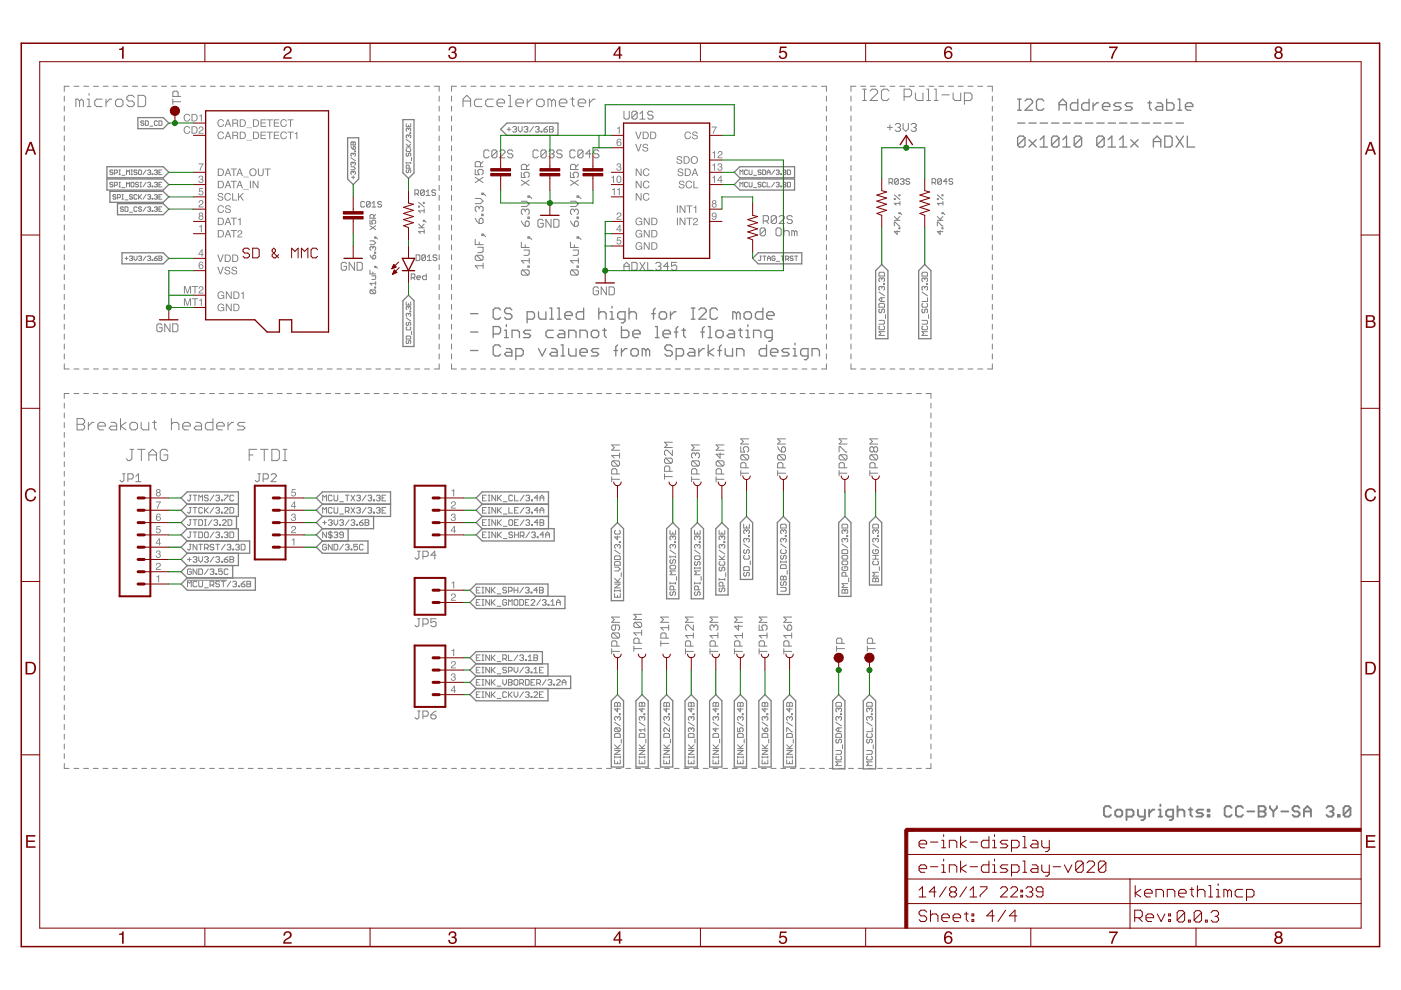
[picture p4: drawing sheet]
<svg xmlns="http://www.w3.org/2000/svg" width="297mm" height="210mm" viewBox="0 0 297 210" stroke-linecap="round" stroke-linejoin="round" font-family="sans-serif">
<g fill="none" stroke="#808080" stroke-width=".21">
<path d="M14.7 18.3h-1.1v1.1M15.7 18.3h1M17.8 18.3h1M18.9 19.8v.4M19.8 18.3h1.1M21.9 18.3h1M24 18.3h1M26 18.3h1.1M28.1 18.3h1M30.1 18.3h1.1M32.2 18.3h1.1M34.3 18.3h1"/>
<path d="M36.3 18.3h1.1M38.4 18.3h1M40.5 18.3h1M42.5 18.3h1.1M44.6 18.3h1M46.7 18.3h1M48.7 18.3h1.1M50.8 18.3h1M52.9 18.3h1M54.9 18.3h1.1M57 18.3h1M59.1 18.3h1"/>
<path d="M61.1 18.3h1M63.2 18.3h1M65.2 18.3h1.1M67.3 18.3h1M69.4 18.3h1M71.4 18.3h1.1M73.5 18.3h1M75.6 18.3h1M77.6 18.3h1.1M79.7 18.3h1M81.8 18.3h1M83.8 18.3h1.1"/>
<path d="M85.9 18.3h1M87.9 18.3h1.1M90 18.3h1.1M92.1 18.3h1v1.1M96.8 18.3h-1.1v1.1M97.8 18.3h1M99.9 18.3h1M101.9 18.3h1.1M104 18.3h1M106 18.3h1.1M108.1 18.3h1.1M110.2 18.3h1"/>
<path d="M112.2 18.3h1.1M114.3 18.3h1M116.4 18.3h1M118.4 18.3h1.1M120.5 18.3h1M122.6 18.3h1M124.6 18.3h1.1M126.7 18.3h1M128.8 18.3h1M130.8 18.3h1.1M132.9 18.3h1M135 18.3h1"/>
<path d="M137 18.3h1M139.1 18.3h1M141.1 18.3h1.1M143.2 18.3h1.1M145.3 18.3h1M147.3 18.3h1.1M149.4 18.3h1.1M151.5 18.3h1M153.5 18.3h1.1M155.6 18.3h1M157.7 18.3h1M159.7 18.3h1.1"/>
<path d="M161.8 18.3h1M163.9 18.3h1M165.9 18.3h1.1M168 18.3h1M170.1 18.3h1M172.1 18.3h1.1M174.2 18.3h1v1.1M181.5 18.3h-1.1v1.1M182.5 18.3h1M182.9 18.9h.8M183.3 18.9v2.4M184.5 19.3l.4-.4h.8l.4 .4v.4l-1.6 1.6h1.6"/>
<path d="M184.6 18.3h1M186.6 18.3h1.1M188.5 19.3l-.4-.4h-.8l-.4 .4v1.6l.4 .4h.8l.4-.4M188.7 18.3h1M190.8 18.3h1M192.8 18.3h1.1M194.1 19.7v1.2l.4 .4h1.2v-1.6M194.9 18.3h1M196.5 18.9h.4v2.4M197 18.3h1M198.1 18.9h.4v2.4M199 18.3h1.1"/>
<path d="M201.1 18.3h1M202.1 19.7v1.2l.4 .4h1.2v-1.6M203.2 18.3h1M205.2 18.3h1.1M207.3 18.3h1M209.4 18.3h1v1.1M13.6 20.4v1.1M13.6 22.5v1.1M13.6 24.6v1.1M13.6 26.7v1.1M13.6 28.8v1.1M13.6 30.9v1.1"/>
<path d="M13.6 33v1.1M13.6 35.1v1.1M13.6 37.2v1.1M13.6 39.3v1.1M16.9 21.4l-.4-.4h-.4v1.6M16.9 21.4v1.2M16.9 21.4l.4-.4 .4 .4v1.2M18.5 21h.4v1.6M18.5 22.6h.8M21.7 21h-1.2l-.4 .4v.8l.4 .4h1.2M22.5 21v1.6M23.7 21h-.4l-.8 .8"/>
<path d="M24.9 21h.8l.4 .4v.8l-.4 .4h-.8l-.4-.4v-.8zM28.5 20.6l-.4-.4h-.8l-.4 .4v.4l.4 .4h.8l.4 .4v.4l-.4 .4h-.8l-.4-.4M29.3 20.2h1.2l.4 .4v1.6l-.4 .4h-1.2zM93.1 20.4v1.1M93.1 22.5v1.1M93.1 24.6v1.1M93.1 26.7v1.1M93.1 28.8v1.1M93.1 30.9v1.1M93.1 33v1.1M93.1 35.1v1.1M93.1 37.2v1.1"/>
<path d="M93.1 39.3v1.1M95.7 20.4v1.1M95.7 22.5v1.1M95.7 24.6v1.1M95.7 26.7v1.1M95.7 28.8v1.1M95.7 30.9v1.1M95.7 33v1.1M95.7 35.1v1.1M95.7 37.2v1.1M95.7 39.3v1.1M98.2 21.4h1.6"/>
<path d="M98.2 22.6v-1.6l.8-.8 .8 .8v1.6M100.8 35.9v1.1h.8l-.3-.8 .3-.3h.6l.2 .3v.5l-.2 .3M100.8 37.6l1.6 1.1M101.9 35.3v-.8l-.3-.3h-.6l-.2 .3v.8h1.6M102.2 21h-1.2l-.4 .4v.8l.4 .4h1.2M102.4 37.6l-1.6 1.1M102.4 34.2l-.5 .6M104.6 21h-1.2l-.4 .4v.8l.4 .4h1.2M105.4 21.8h1.6v-.4l-.4-.4h-.8l-.4 .4v.8l.4 .4h.8M107.8 22.6h.8M107.8 20.2h.4v2.4M109.4 21.8h1.6v-.4l-.4-.4h-.8l-.4 .4v.8l.4 .4h.8"/>
<path d="M110.5 36.5v1.1h.9l-.3-.8 .3-.3h.5l.3 .3v.5l-.3 .3M110.5 38.2l1.7 1.1M111.6 35.9v-.8l-.2-.3h-.6l-.3 .3v.8h1.7M111.8 21v1.6M112.2 38.2l-1.7 1.1M112.2 34.8l-.6 .6M113 21h-.4l-.8 .8M114.2 21h.8l.4 .4v.8l-.4 .4h-.8l-.4-.4v-.8zM117 21.4l-.4-.4h-.4v1.6M117 21.4v1.2M117 21.4l.4-.4 .4 .4v1.2M118.6 21.8h1.6v-.4l-.4-.4h-.8l-.4 .4v.8l.4 .4h.8"/>
<path d="M120.9 36.5v1.1h.9l-.3-.8 .3-.3h.5l.3 .3v.5l-.3 .3M120.9 38.2l1.7 1.1M121 21h.8M121.4 20.6v1.6l.4 .4M122.1 35.9v-.8l-.3-.3h-.6l-.3 .3v.8h1.7M122.6 21.8h1.6v-.4l-.4-.4h-.8l-.4 .4v.8l.4 .4h.8M122.6 38.2l-1.7 1.1M122.6 34.8l-.5 .6M125 21v1.6M126.2 21h-.4l-.8 .8M175.2 20.4v1.1M175.2 22.5v1.1"/>
<path d="M175.2 24.6v1.1M175.2 26.7v1.1M175.2 28.8v1.1M175.2 30.9v1.1M175.2 33v1.1M175.2 35.1v1.1M175.2 37.2v1.1M175.2 39.3v1.1M180.4 20.4v1.1M180.4 22.5v1.1M180.4 24.6v1.1M180.4 26.7v1.1"/>
<path d="M180.4 28.8v1.1M180.4 30.9v1.1M180.4 33v1.1M180.4 35.1v1.1M180.4 37.2v1.1M180.4 39.3v1.1M182.9 21.3h.8M188.1 27h1.1M188.7 26.5v1.1M189.8 26.5l.3-.3h.5l.3 .3v.2l-.3 .3M190.4 27h.2M190.6 27l.3 .3v.3l-.3 .3h-.5l-.3-.3"/>
<path d="M191.5 26.2v1.1l.5 .6 .6-.6v-1.1M191.7 20.5h1.2l.4-.4v-.8l-.4-.4h-1.2v2.4M193.2 26.5l.2-.3h.6l.3 .3v.2l-.3 .3M193.7 27h.3M194 27l.3 .3v.3l-.3 .3h-.6l-.2-.3M196.5 21.3h.8M198.1 21.3h.8M199.7 20.1h1.6M204.5 21.3h1.2l.4-.4v-.8l-.4-.4h-1.2v2.4M210.4 20.4v1.1M210.4 22.5v1.1M210.4 24.6v1.1"/>
<path d="M210.4 26.7v1.1M210.4 28.8v1.1M210.4 30.9v1.1M210.4 33v1.1M210.4 35.1v1.1M210.4 37.2v1.1M210.4 39.3v1.1M13.6 41.4v1.1M13.6 43.5v1.1M13.6 45.6v1.1M13.6 47.7v1.1M13.6 49.8v1.1"/>
<path d="M13.6 51.9v1.1M13.6 54v1.1M13.6 56.1v1.1M13.6 58.2v1.1M73.5 55.9l-.3-.3h-.6l-.3 .3v1.1l.3 .3h.6l.3-.3v-.5h-.6M75.1 55.6v1.7l-1.1-1.7v1.7M75.7 55.6h.8l.3 .3v1.1l-.3 .3h-.8zM78.4 46.7v.8h.7l-.3-.6 .3-.2h.3l.3 .2v.4l-.3 .2M78.4 57.3v.8h1.3M78.4 54.1l.7 .8M78.4 51.1h.8l.5 .4-.5 .4h-.8M78.4 47.9l1.3 .8"/>
<path d="M78.8 58.5h.9v.6l-.3 .2h-.6M79.1 52.5l-.3-.2-.4 .2v.4l.3 .2M79.1 52.5l.1-.2 .5 .2v.4l-.3 .2M79.1 54.3l.1-.2 .5 .2v.4l-.3 .2h-.3zM79.1 52.5v.2M79.1 57.7v.4M79.2 46.3v-.6l-.1-.2h-.4l-.3 .2v.6h1.3M79.4 50.3h.3v.2h-.3zM79.4 53.5h.3v.2h-.3zM79.4 56.5h.3v.2h-.3zM79.7 59.7v.8M79.7 56.5l.4 .4"/>
<path d="M79.7 50.3l.4 .4M79.7 47.9l-1.3 .8M79.7 45.5l-.5 .4M87.2 58.9h.6l.2-.2v-.4l-.2-.2h-.6v1.2M87.6 58.9l.4 .4M88.4 58.9h.8l-.2-.4h-.4l-.2 .2v.4l.2 .2h.4M88.8 48.3h1.1M88.8 47.5l.7 .8M88.8 43.7h.1v.2h-.1zM88.8 42.9l1.1 1M89.7 46.7h.2v.2h-.2zM89.7 42.9h.2v.2h-.2z"/>
<path d="M89.9 49.1h-1.1l.3 .4M89.9 44.3v.8M89.9 48.7v.8M89.9 47.5l-.6 .6M89.9 46.7l.4 .4M89.9 44.7h-1.1l.3 .4M90.4 58.1v1.2h-.6l-.2-.2v-.4l.2-.2h.6M93.1 41.4v1.1M93.1 43.5v1.1M93.1 45.6v1.1M93.1 47.7v1.1M93.1 49.8v1.1"/>
<path d="M93.1 51.9v1.1M93.1 54v1.1M93.1 56.1v1.1M93.1 58.2v1.1M95.7 41.4v1.1M95.7 43.5v1.1M95.7 45.6v1.1M95.7 47.7v1.1M95.7 49.8v1.1M95.7 51.9v1.1M95.7 54v1.1M95.7 56.1v1.1"/>
<path d="M95.7 58.2v1.1M100.8 50.8v1.1h1.6M100.8 46.3l.2 .5 .6 .6M100.8 42.1h1.1l.5 .5-.5 .6h-1.1M101 54.1h1.2l.2 .3v.5l-.2 .3M101 54.1l-.2 .3v.5l.2 .3h1.2M101 54.1l1.2 1.1M101.3 52.4h1.1v.9l-.2 .3h-.9M101.6 46.5l.3-.2h.3l.2 .2v.6l-.2 .3h-.6zM101.6 44l-.3-.2h-.3l-.2 .2v.6l.2 .3M101.6 44l.3-.2h.3l.2 .2v.6l-.2 .3M101.6 44v.3"/>
<path d="M101.6 51.3v.6M102.2 41h.2v.2h-.2zM102.2 45.4h.2v.3h-.2zM102.2 49.6h.2v.3h-.2zM102.4 56.3h-1.6l.5 .6M102.4 55.8v1.1M102.4 49.6l.6 .6M102.4 41l.6 .5M110.5 51.4v1.1h1.7M110.5 42.7h1.1l.6 .5-.6 .6h-1.1M110.5 46.9l.3 .5 .6 .6M110.8 57.2l-.3 .3v.6l.3 .2h1.1"/>
<path d="M110.8 57.2h1.1l.3 .3v.6l-.3 .2M110.8 57.2l1.1 1.1M111.1 53h1.1v.9l-.3 .2h-.8M111.4 47.1l.2-.2h.3l.3 .2v.6l-.3 .3h-.5zM111.4 44.6l-.3-.3h-.3l-.3 .3v.6l.3 .3M111.4 44.6l.2-.3h.3l.3 .3v.6l-.3 .3M111.4 44.6v.3M111.4 51.9v.6M111.9 56.4h.3v.3h-.3zM111.9 50.2h.3v.3h-.3zM111.9 46h.3v.3h-.3zM111.9 41.6h.3v.2h-.3z"/>
<path d="M112.2 55.3h-1.7l.6 .5M112.2 54.7v1.1M112.2 50.2l.6 .6M112.2 41.6l.6 .5M115.2 46.8l-.3-.3h-.6l-.3 .3v1.1l.3 .3h.6l.3-.3v-.6h-.6M116.8 46.5v1.7l-1.1-1.7v1.7M117.4 46.5h.8l.3 .3v1.1l-.3 .3h-.8zM120.9 51.4v1.1h1.7M120.9 46.9l.3 .5 .6 .6M120.9 42.7h1.2l.5 .5-.5 .6h-1.2M121.2 57.2h1.1l.3 .3v.6l-.3 .2M121.2 57.2l-.3 .3v.6l.3 .2h1.1"/>
<path d="M121.2 57.2l1.1 1.1M121.5 53h1.1v.9l-.3 .2h-.8M121.8 44.6l.3-.3h.2l.3 .3v.6l-.3 .3M121.8 47.1l.3-.2h.2l.3 .2v.6l-.3 .3h-.5zM121.8 44.6l-.3-.3h-.3l-.3 .3v.6l.3 .3M121.8 44.6v.3M121.8 51.9v.6M122.3 41.6h.3v.2h-.3zM122.3 46h.3v.3h-.3zM122.3 50.2h.3v.3h-.3zM122.3 56.4h.3v.3h-.3zM122.6 54.7v1.1"/>
<path d="M122.6 55.3h-1.7l.6 .5M122.6 50.2l.6 .6M122.6 41.6l.6 .5M132.3 56.5h1.1M132.3 57.3v-1.1l.5-.6 .6 .6v1.1M134 55.6h.8l.3 .3v1.1l-.3 .3h-.8zM135.7 55.6l1.1 1.7M136.8 55.6l-1.1 1.7M137.3 55.6v1.7h1.2M139 55.9l.3-.3h.5l.3 .3v.3l-.3 .3M139.6 56.5h.2M139.8 56.5l.3 .2v.3l-.3 .3h-.5l-.3-.3"/>
<path d="M141.8 56.5h-1.1l.8-.9v1.7M143.5 55.6h-1.1v.9l.5-.3h.3l.3 .3v.5l-.3 .3h-.6l-.2-.3M162.3 48.6l-.3-.3h-.6l-.2 .3v1.1M162.3 48.6v1.1l-.3 .3h-.6l-.2-.3M162.3 48.6l-1.1 1.1M164.8 48.3h.6l.2 .3v1.1l-.2 .3h-.6l-.3-.3v-1.1zM166.2 49.2l.3-.3h.5l.3 .3v.8M166.2 48.3v1.7M168.4 49.2l-.2-.3h-.3v1.1M168.4 49.2v.8M168.4 49.2l.3-.3 .3 .3v.8M175.2 41.4v1.1"/>
<path d="M175.2 43.5v1.1M175.2 45.6v1.1M175.2 47.7v1.1M175.2 49.8v1.1M175.2 51.9v1.1M175.2 54v1.1M175.2 56.1v1.1M175.2 58.2v1.1M180.4 41.4v1.1M180.4 43.5v1.1M180.4 45.6v1.1M180.4 47.7v1.1"/>
<path d="M180.4 49.8v1.1M180.4 51.9v1.1M180.4 54v1.1M180.4 56.1v1.1M180.4 58.2v1.1M189.6 46.7h1.2M189.6 42.1h.2v.2h-.2zM189.6 47.9v-.8h.2l.8 .8h.2M189.6 45.9l.8 .8M189.6 41.3l1.2 1M190.2 48.9v.8l-.6-.6h1.2M190.6 48.3h.2v.2h-.2z"/>
<path d="M190.6 41.3h.2v.2h-.2zM190.6 45.1h.2v.2h-.2zM190.8 43.1h-1.2l.4 .4M190.8 42.7v.8M190.8 45.9l-.6 .6M190.8 45.1l.4 .4M198.7 46.7h1.2M198.7 42.1h.2v.2h-.2zM198.7 47.9v-.8h.2l.8 .8h.2M198.7 45.9l.8 .8M198.7 41.3l1.2 1M199.3 48.9v.8l-.6-.6h1.2"/>
<path d="M199.7 48.3h.2v.2h-.2zM199.7 45.1h.2v.2h-.2zM199.7 41.3h.2v.2h-.2zM199.9 43.1h-1.2l.4 .4M199.9 42.7v.8M199.9 45.9l-.6 .6M199.9 45.1l.4 .4M210.4 41.4v1.1M210.4 43.5v1.1M210.4 45.6v1.1M210.4 47.7v1.1M210.4 49.8v1.1"/>
<path d="M210.4 51.9v1.1M210.4 54v1.1M210.4 56.1v1.1M210.4 58.2v1.1M13.6 60.3v1.1M13.6 62.4v1.1M13.6 64.5v1.1M13.6 66.6v1.1M13.6 68.7v1.1M13.6 70.8v1.1M13.6 72.9v1.1M13.6 75v1.1"/>
<path d="M13.6 77.2v1h1.1M15.7 78.2h1M17.8 78.2h1M19.8 78.2h1.1M21.9 78.2h1M24 78.2h1M26 78.2h1.1M28.1 78.2h1M30.1 78.2h1.1M32.2 78.2h1.1M34.3 78.2h1M34.4 68.9l-.3-.2h-.6l-.2 .2v1.1l.2 .3h.6l.3-.3v-.5h-.6"/>
<path d="M36 68.7v1.6l-1.1-1.6v1.6M36.3 78.2h1.1M36.6 68.7h.8l.3 .2v1.1l-.3 .3h-.8zM38.4 78.2h1M40.5 78.2h1M42.5 78.2h1.1M44.6 78.2h1M46.7 78.2h1M48.7 78.2h1.1M50.8 78.2h1M52.9 78.2h1M54.9 78.2h1.1"/>
<path d="M57 78.2h1M59.1 78.2h1M61.1 78.2h1M63.2 78.2h1M65.2 78.2h1.1M67.3 78.2h1M69.4 78.2h1M71.4 78.2h1.1M73.5 78.2h1M75.6 78.2h1M77.6 78.2h1.1M78.7 61.5l-.3 .2v.4l.3 .2h.7"/>
<path d="M78.7 61.5h.7l.3 .2v.4l-.3 .2M78.7 61.5l.7 .8M79.4 60.9h.3v.2h-.3zM79.7 60.1h-1.3l.4 .4M79.7 78.2h1M81.8 78.2h1M83.8 78.2h1.1M85.9 78.2h1M87.9 78.2h1.1M90 78.2h1.1M93.1 77.2v1h-1M93.1 60.3v1.1"/>
<path d="M93.1 62.4v1.1M93.1 64.5v1.1M93.1 66.6v1.1M93.1 68.7v1.1M93.1 70.8v1.1M93.1 72.9v1.1M93.1 75v1.1M95.7 77.2v1h1.1M95.7 60.3v1.1M95.7 62.4v1.1M95.7 64.5v1.1M95.7 66.6v1.1"/>
<path d="M95.7 68.7v1.1M95.7 70.8v1.1M95.7 72.9v1.1M95.7 75v1.1M97.8 78.2h1M99.9 78.2h1M101.9 78.2h1.1M104 78.2h1M106 78.2h1.1M108.1 78.2h1.1M110.2 78.2h1M112.2 78.2h1.1"/>
<path d="M114.3 78.2h1M116.4 78.2h1M118.4 78.2h1.1M120.5 78.2h1M122.6 78.2h1M124.6 78.2h1.1M126.7 78.2h1M126.9 61.1l-.3-.3h-.6l-.2 .3v1.1l.2 .3h.6l.3-.3v-.5h-.6M128.6 60.8v1.7l-1.1-1.7v1.7M128.8 78.2h1M129.1 60.8h.9l.3 .3v1.1l-.3 .3h-.9zM130.8 78.2h1.1"/>
<path d="M132.9 78.2h1M135 78.2h1M137 78.2h1M139.1 78.2h1M141.1 78.2h1.1M143.2 78.2h1.1M145.3 78.2h1M147.3 78.2h1.1M149.4 78.2h1.1M151.5 78.2h1M153.5 78.2h1.1M155.6 78.2h1"/>
<path d="M157.7 78.2h1M159.7 78.2h1.1M161.8 78.2h1M163.9 78.2h1M165.9 78.2h1.1M168 78.2h1M170.1 78.2h1M172.1 78.2h1.1M175.2 77.2v1h-1M175.2 60.3v1.1M175.2 62.4v1.1M175.2 64.5v1.1"/>
<path d="M175.2 66.6v1.1M175.2 68.7v1.1M175.2 70.8v1.1M175.2 72.9v1.1M175.2 75v1.1M180.4 77.2v1h1.1M180.4 60.3v1.1M180.4 62.4v1.1M180.4 64.5v1.1M180.4 66.6v1.1M180.4 68.7v1.1M180.4 70.8v1.1"/>
<path d="M180.4 72.9v1.1M180.4 75v1.1M182.5 78.2h1M184.6 78.2h1M186.6 78.2h1.1M188.7 78.2h1M190.8 78.2h1M192.8 78.2h1.1M194.9 78.2h1M197 78.2h1M199 78.2h1.1M201.1 78.2h1"/>
<path d="M203.2 78.2h1M205.2 78.2h1.1M207.3 78.2h1M210.4 77.2v1h-1M210.4 60.3v1.1M210.4 62.4v1.1M210.4 64.5v1.1M210.4 66.6v1.1M210.4 68.7v1.1M210.4 70.8v1.1M210.4 72.9v1.1M210.4 75v1.1"/>
<path d="M13.6 85.5v1M13.6 87.6v1M13.6 89.6v1.1M13.6 91.7v1M13.6 93.7v1.1M13.6 95.8v1.1M13.6 97.9v1M13.6 99.9v1.1M14.6 83.4h-1v1.1M15.7 83.4h1M16.3 88.8h1.2l.4 .4v.4l-.4 .4 .4 .3v.4l-.4 .4h-1.2zM16.3 90h1.2"/>
<path d="M17.7 83.4h1.1M18.7 89.6v1.5M19.8 83.4h1M19.9 89.6h-.4l-.8 .7M20.7 90.3h1.6v-.3l-.4-.4h-.8l-.4 .4v.7l.4 .4h.8M21.8 83.4h1.1M23.5 89.6h.8l.4 .4v1.1h-1.2l-.4-.4 .4-.4h1.2M23.9 83.4h1M25.5 88.8v2.3M26 83.4h1M26.7 89.6l-1.2 .7 1.2 .8M27.5 90l.4-.4h.8l.4 .4v.7l-.4 .4h-.8l-.4-.4z"/>
<path d="M27.6 95.3h.8M28 95.3v2l-.4 .4h-.4l-.4-.4M28 83.4h1M29.2 95.3h1.6M29.9 89.6v1.1l.4 .4h1.2v-1.5M30 95.3v2.4M30.1 83.4h1M31.6 97.7v-1.6l.8-.8 .8 .8v1.6M31.6 96.5h1.6M32.1 83.4h1M32.3 89.6h.8M32.7 89.2v1.5l.4 .4"/>
<path d="M34.2 83.4h1M35.6 95.7l-.4-.4h-.8l-.4 .4v1.6l.4 .4h.8l.4-.4v-.8h-.8M36.2 83.4h1M36.3 90l.4-.4h.8l.4 .4v1.1M36.3 88.8v2.3M38.3 83.4h1M38.7 90.3h1.6v-.3l-.4-.4h-.8l-.4 .4v.7l.4 .4h.8M40.3 83.4h1M41.5 89.6h.8l.4 .4v1.1h-1.2l-.4-.4 .4-.4h1.2M42.4 83.4h1M44.4 83.4h1M45.1 88.8v2.3h-1.2l-.4-.4v-.7l.4-.4h1.2"/>
<path d="M45.9 90.3h1.6v-.3l-.4-.4h-.8l-.4 .4v.7l.4 .4h.8M46.5 83.4h1M48.3 89.6v1.5M48.5 83.4h1.1M49.5 89.6h-.4l-.8 .7M50.6 83.4h1M51.9 89.6h-1.2l-.4 .4 .4 .3h.8l.4 .4-.4 .4h-1.2M52.6 83.4h1.1M52.8 96.5h.8M54.4 95.3h-1.6v2.4M54.7 83.4h1M55.2 95.3h1.6"/>
<path d="M56 95.3v2.4M56.7 83.4h1.1M57.6 95.3h1.2l.4 .4v1.6l-.4 .4h-1.2zM58.8 83.4h1M60 97.7h.8M60 95.3h.8M60.4 95.3v2.4M60.9 83.4h1M62.9 83.4h1M65 83.4h1M67 83.4h1M69.1 83.4h1"/>
<path d="M71.1 83.4h1M73.2 83.4h1M75.2 83.4h1M77.3 83.4h1M79.3 83.4h1M81.4 83.4h1M83.4 83.4h1.1M85.5 83.4h1M87.5 83.4h1.1M89.6 83.4h1M91.7 83.4h1M93.7 83.4h1"/>
<path d="M95.8 83.4h1M97.8 83.4h1M99.9 83.4h1M101.9 83.4h1M104 83.4h1M106 83.4h1M108.1 83.4h1M110.1 83.4h1M112.2 83.4h1M114.2 83.4h1.1M116.3 83.4h1M118.3 83.4h1.1"/>
<path d="M120.4 83.4h1M122.4 83.4h1.1M124.5 83.4h1M126.5 83.4h1.1M128.6 83.4h1M130.6 83.4h1.1M132.7 83.4h1M134.7 83.4h1.1M136.8 83.4h1M138.9 83.4h1M140.9 83.4h1M143 83.4h1"/>
<path d="M145 83.4h1M147.1 83.4h1M149.1 83.4h1.1M151.2 83.4h1M153.2 83.4h1.1M155.3 83.4h1M157.3 83.4h1.1M159.4 83.4h1M161.4 83.4h1.1M163.5 83.4h1M165.5 83.4h1.1M167.6 83.4h1"/>
<path d="M169.7 83.4h1M171.7 83.4h1M173.8 83.4h1M175.8 83.4h1M177.9 83.4h1M179.9 83.4h1.1M182 83.4h1M184 83.4h1.1M186.1 83.4h1M188.1 83.4h1.1M190.2 83.4h1M192.2 83.4h1.1"/>
<path d="M194.3 83.4h1M196.3 83.4h1.1v1.1M197.4 85.5v1M197.4 87.6v1M197.4 89.6v1.1M197.4 91.7v1M197.4 93.7v1.1M197.4 95.8v1.1M197.4 97.9v1M197.4 99.9v1.1M13.6 102v1.1M13.6 104.1v1"/>
<path d="M13.6 106.2v1M13.6 108.2v1M13.6 110.3v1M13.6 112.3v1.1M13.6 114.4v1M13.6 116.5v1M13.6 118.5v1.1M197.4 102v1.1M197.4 104.1v1M197.4 106.2v1M197.4 108.2v1M197.4 110.3v1"/>
<path d="M197.4 112.3v1.1M197.4 114.4v1M197.4 116.5v1M197.4 118.5v1.1M13.6 120.6v1M13.6 122.7v1M13.6 124.7v1.1M13.6 126.8v1M13.6 128.8v1.1M13.6 130.9v1.1M13.6 133v1M13.6 135v1.1"/>
<path d="M13.6 137.1v1.1M13.6 139.2v1M197.4 120.6v1M197.4 122.7v1M197.4 124.7v1.1M197.4 126.8v1M197.4 128.8v1.1M197.4 130.9v1.1M197.4 133v1M197.4 135v1.1M197.4 137.1v1.1M197.4 139.2v1"/>
<path d="M13.6 141.2v1.1M13.6 143.3v1M13.6 145.4v1M13.6 147.4v1.1M13.6 149.5v1M13.6 151.6v1M13.6 153.6v1.1M13.6 155.7v1M13.6 157.8v1M13.6 159.8v1M197.4 141.2v1.1M197.4 143.3v1"/>
<path d="M197.4 145.4v1M197.4 147.4v1.1M197.4 149.5v1M197.4 151.6v1M197.4 153.6v1.1M197.4 155.7v1M197.4 157.8v1M197.4 159.8v1M13.6 161.9v1h1M15.7 162.9h1M17.7 162.9h1.1M19.8 162.9h1"/>
<path d="M21.8 162.9h1.1M23.9 162.9h1M26 162.9h1M28 162.9h1M30.1 162.9h1M32.1 162.9h1M34.2 162.9h1M36.2 162.9h1M38.3 162.9h1M40.3 162.9h1M42.4 162.9h1M44.4 162.9h1"/>
<path d="M46.5 162.9h1M48.5 162.9h1.1M50.6 162.9h1M52.6 162.9h1.1M54.7 162.9h1M56.7 162.9h1.1M58.8 162.9h1M60.9 162.9h1M62.9 162.9h1M65 162.9h1M67 162.9h1M69.1 162.9h1"/>
<path d="M71.1 162.9h1M73.2 162.9h1M75.2 162.9h1M77.3 162.9h1M79.3 162.9h1M81.4 162.9h1M83.4 162.9h1.1M85.5 162.9h1M87.5 162.9h1.1M89.6 162.9h1M91.7 162.9h1M93.7 162.9h1"/>
<path d="M95.8 162.9h1M97.8 162.9h1M99.9 162.9h1M101.9 162.9h1M104 162.9h1M106 162.9h1M108.1 162.9h1M110.1 162.9h1M112.2 162.9h1M114.2 162.9h1.1M116.3 162.9h1M118.3 162.9h1.1"/>
<path d="M120.4 162.9h1M122.4 162.9h1.1M124.5 162.9h1M126.5 162.9h1.1M128.6 162.9h1M130.6 162.9h1.1M132.7 162.9h1M134.7 162.9h1.1M136.8 162.9h1M138.9 162.9h1M140.9 162.9h1M143 162.9h1"/>
<path d="M145 162.9h1M147.1 162.9h1M149.1 162.9h1.1M151.2 162.9h1M153.2 162.9h1.1M155.3 162.9h1M157.3 162.9h1.1M159.4 162.9h1M161.4 162.9h1.1M163.5 162.9h1M165.5 162.9h1.1M167.6 162.9h1"/>
<path d="M169.7 162.9h1M171.7 162.9h1M173.8 162.9h1M175.8 162.9h1M177.9 162.9h1M179.9 162.9h1.1M182 162.9h1M184 162.9h1.1M186.1 162.9h1M188.1 162.9h1.1M190.2 162.9h1M192.2 162.9h1.1"/>
<path d="M194.3 162.9h1M197.4 161.9v1h-1.1"/>
</g>
<g fill="none" stroke="#808080" stroke-width=".4">
<path d="M235.5 171.3l-.3-.4h-.8l-.3 .4v1.5l.3 .3h.8l.3-.3M236.5 172l.3-.3h.8l.3 .3v.8l-.3 .3h-.8l-.3-.3zM238.8 173.1h1.2l.3-.3v-.8l-.3-.3h-1.2v2.2M241.3 171.7v1.1l.3 .3h1.1M242.7 171.7v1.8l-.3 .4h-.4M243.6 171.7v1.4M244.8 171.7h-.4l-.8 .7M245.7 173.1h.7M245.7 171.7h.3v1.4M246 170.6v.3M248.7 173.1h-1.1l-.4-.3v-.8l.4-.3h1.1v1.8l-.3 .4h-.4M249.7 172l.3-.3h.8l.3 .3v1.1"/>
<path d="M249.7 170.9v2.2M252.1 171.7h.7M252.4 171.3v1.5l.4 .3M255.1 171.7h-1.1l-.3 .3 .3 .4h.8l.3 .4-.3 .3h-1.1M256.1 172.8h.3v.3h-.3zM256.1 171.7h.3v.3h-.3zM261.1 171.3l-.3-.4h-.8l-.3 .4v1.5l.3 .3h.8l.3-.3M263.5 171.3l-.3-.4h-.8l-.4 .4v1.5l.4 .3h.8l.3-.3M264.5 172h1.4M266.8 170.9h1.2l.3 .4v.4l-.3 .3 .3 .4v.4l-.3 .3h-1.2zM266.8 172h1.2M269.3 170.9v.4l.7 .7"/>
<path d="M270 172v1.1M270.7 170.9v.4l-.7 .7M271.7 172h1.4M275.5 171.3l-.3-.4h-.8l-.4 .4v.4l.4 .3h.8l.3 .4v.4l-.3 .3h-.8l-.4-.3M276.5 172h1.4M276.5 173.1v-1.4l.7-.8 .7 .8v1.4M281.2 171.3l.4-.4h.8l.3 .4v.4l-.3 .3M282 172h.4M282.4 172l.3 .4v.4l-.3 .3h-.8l-.4-.3M283.7 172.8h.3v.3h-.3zM286.3 171.3l-.3-.4h-.8l-.3 .4v1.5M286.3 171.3v1.5l-.3 .3h-.8l-.3-.3"/>
<path d="M286.3 171.3l-1.4 1.5"/>
</g>
<g fill="#808080">
<path d="M42.3 42.5a.53 .53 0 0 1 .8 .3 .53 .53 0 0 1-.5 .7l-.3 .3h.8v.2h-1l.2-.5a.6 .6 0 0 0 .5-.8h-.3l-.2 .3h-.2z"/>
<path d="M42.3 37.3a.44 .44 0 0 1 .6 0 .44 .44 0 0 1 0 .7 .51 .51 0 0 1-.1 .8 .51 .51 0 0 1-.7-.5h.2a.31 .31 0 0 0 .4 .3 .31 .31 0 0 0 0-.5h-.2v-.2a.25 .25 0 0 0 .4-.2 .25 .25 0 0 0-.3-.3l-.5 .3z"/>
<path d="M42.3 39.9h.8v.1h-.7l-.1 .5a.53 .53 0 0 1 .8 .2 .53 .53 0 0 1-.4 .7 .53 .53 0 0 1-.6-.4h.2a.34 .34 0 0 0 .5 .1 .34 .34 0 0 0 0-.5 .34 .34 0 0 0-.5 .1h-.2z"/>
<path d="M42.1 34.7h1.1l-.7 1.5h-.2l.1-.3 .5-1.1h-.8z"/>
<path d="M42.2 48l.6-.3v1.5h-.2v-1.1h-.4z"/>
<path d="M46.3 43.7a.68 .68 0 0 1 .7-.2 .68 .68 0 0 1 .5 .5h-.2a.54 .54 0 0 0-.8-.2 .54 .54 0 0 0-.2 .7 .48 .48 0 0 0 .5 .5 .48 .48 0 0 0 .5-.5h.2a.76 .76 0 0 1-1.1 .6 .76 .76 0 0 1-.2-1.2zM47.9 43.6a.62 .62 0 0 1 1 .4h-.2a.37 .37 0 0 0-.4-.3 .37 .37 0 0 0-.3 .4 .68 .68 0 0 1 .9 .9 .68 .68 0 0 1-.7 .2 .68 .68 0 0 1-.5-.6h.2a.42 .42 0 0 0 .4 .4 .42 .42 0 0 0 .4-.4v-.1a.74 .74 0 0 1-.9-.7z"/>
<path d="M46.4 38.5v1.2h.4a.62 .62 0 0 0 .5-.6 .62 .62 0 0 0-.5-.6zM46.2 38.3h.6a.8 .8 0 0 1 .7 .8 .8 .8 0 0 1-.7 .8h-.6zM48.3 38.6l-.2 .7h.5zM48.2 38.3h.3l.5 1.6h-.2l-.2-.5h-.6l-.2 .5h-.2zM48.9 38.3h1.3v.2h-.5v1.4h-.2v-1.4h-.6zM50.8 38.6l-.2 .7h.5zM50.7 38.3h.2l.6 1.6h-.2l-.2-.5h-.6l-.2 .5h-.2zM51.5 40.1h1.3v.1h-1.3zM53 38.3h.2v1.6h-.2zM53.5 38.3h.3l.8 1.3v-1.3h.2v1.6h-.2l-.8-1.3v1.3h-.3z"/>
<path d="M46.1 56.6h.2l.4 1.3 .5-1.3h.2l-.5 1.6h-.3zM47.8 56.7a.62 .62 0 0 1 1 .3h-.2a.37 .37 0 0 0-.4-.3 .37 .37 0 0 0-.3 .4v.1a.68 .68 0 0 1 .8 .8 .68 .68 0 0 1-.7 .2 .68 .68 0 0 1-.4-.6h.2a.42 .42 0 0 0 .4 .4 .42 .42 0 0 0 .4-.4h-.1a.74 .74 0 0 1-.8-.8zM49.2 56.7a.62 .62 0 0 1 1.1 .3h-.2a.37 .37 0 0 0-.4-.3 .37 .37 0 0 0-.4 .4l.1 .1a.68 .68 0 0 1 .8 .8 .68 .68 0 0 1-.7 .2 .68 .68 0 0 1-.5-.6h.2a.42 .42 0 0 0 .5 .4 .42 .42 0 0 0 .4-.4h-.1a.74 .74 0 0 1-.9-.8z"/>
<path d="M42.3 55.6l.6-.1 .2 .4h-.2a.32 .32 0 0 0-.4-.3 .32 .32 0 0 0-.2 .4v.2a.52 .52 0 0 1 .8 .2 .52 .52 0 0 1-.4 .7 .52 .52 0 0 1-.6-.5zM42.3 56.5a.35 .35 0 0 0 .7 0 .35 .35 0 0 0-.7 0z"/>
<path d="M46.1 54h.2l.4 1.3 .5-1.3h.2l-.5 1.6h-.3zM47.9 54.2v1.2h.3a.62 .62 0 0 0 .5-.6 .62 .62 0 0 0-.5-.6zM47.6 54h.7a.8 .8 0 0 1 .7 .8 .8 .8 0 0 1-.7 .8h-.7zM49.5 54.2v1.2h.3a.62 .62 0 0 0 .5-.6 .62 .62 0 0 0-.5-.6zM49.2 54h.7a.8 .8 0 0 1 .6 .8 .8 .8 0 0 1-.6 .8h-.7z"/>
<path d="M42.7 53.2l-.5 .7h.5zM42.8 52.9h.1v1h.3v.1h-.3v.4h-.2v-.4h-.6z"/>
<path d="M46.3 41a.62 .62 0 0 1 1 .4h-.2a.37 .37 0 0 0-.4-.3 .37 .37 0 0 0-.3 .4h.1a.68 .68 0 0 1 .8 .9 .68 .68 0 0 1-.7 .2 .68 .68 0 0 1-.5-.6h.2a.42 .42 0 0 0 .4 .4 .42 .42 0 0 0 .4-.4v-.1a.74 .74 0 0 1-.9-.7zM47.7 41.1a.68 .68 0 0 1 .7-.2 .68 .68 0 0 1 .6 .5h-.3a.54 .54 0 0 0-.7-.2 .54 .54 0 0 0-.2 .7 .48 .48 0 0 0 .5 .5 .48 .48 0 0 0 .5-.5h.2a.76 .76 0 0 1-1.1 .6 .76 .76 0 0 1-.3-1.2zM49.2 40.9h.2v1.4h.8v.2h-1zM50.4 40.9h.3v.8l.7-.8h.3l-.6 .7 .6 .9h-.2l-.6-.8-.2 .3v.5h-.3z"/>
<path d="M46.4 35.9v1.2h.4a.62 .62 0 0 0 .5-.6 .62 .62 0 0 0-.5-.6zM46.2 35.7h.6a.8 .8 0 0 1 .7 .8 .8 .8 0 0 1-.7 .8h-.6zM48.3 36l-.2 .7h.5zM48.2 35.7h.3l.5 1.6h-.2l-.2-.5h-.6l-.2 .5h-.2zM48.9 35.7h1.3v.2h-.5v1.4h-.2v-1.4h-.6zM50.8 36l-.2 .7h.5zM50.7 35.7h.2l.6 1.6h-.2l-.2-.5h-.6l-.2 .5h-.2zM51.5 37.5h1.3v.1h-1.3zM52.8 36.5a.85 .85 0 0 1 1.7 0 .85 .85 0 0 1-1.7 0zM53.1 36.5a.61 .61 0 0 0 1.2 0 .61 .61 0 0 0-1.2 0zM54.7 35.7h.2v1a.41 .41 0 0 0 .4 .5 .41 .41 0 0 0 .4-.5v-1h.2v.9a.63 .63 0 0 1-.6 .8 .63 .63 0 0 1-.6-.8zM56.1 35.7h1.3v.2h-.5v1.4h-.3v-1.4h-.5z"/>
<path d="M46.4 46.3v1.3h.4a.62 .62 0 0 0 .5-.7 .62 .62 0 0 0-.5-.6zM46.2 46.2h.6a.8 .8 0 0 1 .7 .7 .8 .8 0 0 1-.7 .8h-.6zM48.3 46.4l-.2 .7h.5zM48.2 46.2h.3l.5 1.5h-.2l-.2-.4h-.6l-.2 .4h-.2zM48.9 46.2h1.3v.1h-.5v1.4h-.2v-1.4h-.6zM50.5 46.5l.5-.3v1.5h-.2v-1.1h-.3z"/>
<path d="M42.3 45.5a.3 .3 0 0 0 .6 0 .3 .3 0 0 0-.6 0zM42.3 46.2a.32 .32 0 0 0 .6 0 .32 .32 0 0 0-.6 0zM42.3 45.2a.44 .44 0 0 1 .6-.1 .44 .44 0 0 1 0 .7 .47 .47 0 0 1 .1 .7 .47 .47 0 0 1-.7 0 .47 .47 0 0 1 0-.7l-.2-.3z"/>
<path d="M46.4 48.9v1.3h.4a.62 .62 0 0 0 .5-.6 .62 .62 0 0 0-.5-.7zM46.2 48.8h.6a.8 .8 0 0 1 .7 .8 .8 .8 0 0 1-.7 .7h-.6zM48.3 49l-.2 .7h.5zM48.2 48.8h.3l.5 1.5h-.2l-.2-.4h-.6l-.2 .4h-.2zM48.9 48.8h1.3v.1h-.5v1.4h-.2v-1.4h-.6zM50.5 48.9a.53 .53 0 0 1 .9 .2 .53 .53 0 0 1-.6 .7l-.3 .4h.9v.1h-1.1l.2-.4a.6 .6 0 0 0 .6-.8l-.4-.1-.2 .3h-.2z"/>
<path d="M46.3 25.5a.68 .68 0 0 1 .7-.2 .68 .68 0 0 1 .5 .5h-.2a.54 .54 0 0 0-.8-.3 .54 .54 0 0 0-.2 .8 .48 .48 0 0 0 .5 .4 .48 .48 0 0 0 .5-.4h.2a.76 .76 0 0 1-1.1 .5 .76 .76 0 0 1-.2-1.1zM48.3 25.5l-.2 .7h.5zM48.2 25.3h.3l.5 1.6h-.2l-.2-.5h-.6l-.2 .5h-.2zM49.5 25.5v.5h.5a.27 .27 0 0 0 .3-.2 .27 .27 0 0 0-.3-.3zM49.3 25.3h.7a.43 .43 0 0 1 .5 .3 .43 .43 0 0 1-.2 .5l.3 .8h-.3l-.1-.6-.2-.1h-.5v.7h-.2zM51 25.5v1.2h.4a.62 .62 0 0 0 .5-.6 .62 .62 0 0 0-.5-.6zM50.8 25.3h.7a.8 .8 0 0 1 .6 .8 .8 .8 0 0 1-.6 .8h-.7zM52.2 27.1h1.3v.1h-1.3zM53.9 25.5v1.2h.3a.62 .62 0 0 0 .5-.6 .62 .62 0 0 0-.5-.6zM53.6 25.3h.7a.8 .8 0 0 1 .6 .8 .8 .8 0 0 1-.6 .8h-.7zM55.2 25.3h1.2v.2h-1v.5h.9v.2h-.9v.5h1v.2h-1.2zM56.6 25.3h1.2v.2h-.5v1.4h-.2v-1.4h-.5zM58.1 25.3h1.1v.2h-.9v.5h.8v.2h-.8v.5h.9v.2h-1.1zM59.6 25.5a.68 .68 0 0 1 .7-.2 .68 .68 0 0 1 .5 .5h-.2a.54 .54 0 0 0-.7-.3 .54 .54 0 0 0-.2 .8 .48 .48 0 0 0 .4 .4 .48 .48 0 0 0 .5-.4h.2a.76 .76 0 0 1-1 .5 .76 .76 0 0 1-.3-1.1zM61 25.3h1.2v.2h-.5v1.4h-.2v-1.4h-.5z"/>
<path d="M39.1 24.4a.68 .68 0 0 1 .7-.3 .68 .68 0 0 1 .5 .5h-.2a.54 .54 0 0 0-.7-.2 .54 .54 0 0 0-.2 .7 .48 .48 0 0 0 .4 .5 .48 .48 0 0 0 .5-.4h.2a.76 .76 0 0 1-1 .5 .76 .76 0 0 1-.3-1.2zM40.8 24.3v1.3h.4a.62 .62 0 0 0 .5-.6 .62 .62 0 0 0-.5-.7zM40.6 24.2h.6a.8 .8 0 0 1 .7 .8 .8 .8 0 0 1-.7 .7h-.6zM42.2 24.5l.6-.3v1.5h-.2v-1h-.4z"/>
<path d="M46.3 64.6a.7 .7 0 0 1 1.2 .3h-.2a.6 .6 0 0 0-1 .1 .6 .6 0 0 0 .6 .8l.3-.1 .2-.4h-.5v-.2h.6v.9l-.1-.2a.79 .79 0 0 1-1.2-.1 .79 .79 0 0 1 .1-1.1zM47.9 64.4h.2l.8 1.3v-1.3h.2v1.6h-.2l-.8-1.3v1.3h-.2zM49.7 64.6v1.2h.4a.62 .62 0 0 0 .5-.6 .62 .62 0 0 0-.5-.6zM49.5 64.4h.6a.8 .8 0 0 1 .7 .8 .8 .8 0 0 1-.7 .8h-.6z"/>
<path d="M39 63.3h.3l.5 1.3 .4-1.3h.3v1.5h-.2v-1.3l-.4 1.3h-.3l-.4-1.3v1.3h-.2zM40.7 63.3h1.3v.1h-.5v1.4h-.3v-1.4h-.5zM42.2 63.6l.6-.3v1.5h-.2v-1.1h-.4z"/>
<path d="M46.3 62a.7 .7 0 0 1 1.2 .3h-.2a.6 .6 0 0 0-1 .1 .6 .6 0 0 0 .6 .8l.3-.1 .2-.4h-.5v-.2h.6v.9l-.1-.2a.79 .79 0 0 1-1.2-.1 .79 .79 0 0 1 .1-1.1zM47.9 61.8h.2l.8 1.3v-1.3h.2v1.6h-.2l-.8-1.3v1.3h-.2zM49.7 62v1.2h.4a.62 .62 0 0 0 .5-.6 .62 .62 0 0 0-.5-.6zM49.5 61.8h.6a.8 .8 0 0 1 .7 .8 .8 .8 0 0 1-.7 .8h-.6zM51.1 62.1l.6-.3v1.6h-.2v-1.1h-.4z"/>
<path d="M39 60.6h.3l.5 1.4 .4-1.4h.3v1.6h-.2v-1.3l-.4 1.3h-.3l-.4-1.3v1.3h-.2zM40.7 60.6h1.3v.2h-.5v1.4h-.3v-1.4h-.5zM42.3 60.8a.53 .53 0 0 1 .8 .2 .53 .53 0 0 1-.5 .7l-.3 .3h.8v.2h-1l.2-.5a.6 .6 0 0 0 .6-.8h-.4l-.2 .3h-.2z"/>
<path d="M46.3 28.1a.68 .68 0 0 1 .7-.2 .68 .68 0 0 1 .5 .5h-.2a.54 .54 0 0 0-.8-.3 .54 .54 0 0 0-.2 .8 .48 .48 0 0 0 .5 .4 .48 .48 0 0 0 .5-.4h.2a.76 .76 0 0 1-1.1 .6 .76 .76 0 0 1-.2-1.2zM48.3 28.1l-.2 .7h.5zM48.2 27.9h.3l.5 1.6h-.2l-.2-.5h-.6l-.2 .5h-.2zM49.5 28.1v.5h.5a.27 .27 0 0 0 .3-.2 .27 .27 0 0 0-.3-.3zM49.3 27.9h.7a.43 .43 0 0 1 .5 .3 .43 .43 0 0 1-.2 .5l.3 .8h-.3l-.1-.6-.2-.1h-.5v.7h-.2zM51 28.1v1.2h.4a.62 .62 0 0 0 .5-.6 .62 .62 0 0 0-.5-.6zM50.8 27.9h.7a.8 .8 0 0 1 .6 .8 .8 .8 0 0 1-.6 .8h-.7zM52.2 29.7h1.3v.1h-1.3zM53.9 28.1v1.2h.3a.62 .62 0 0 0 .5-.6 .62 .62 0 0 0-.5-.6zM53.6 27.9h.7a.8 .8 0 0 1 .6 .8 .8 .8 0 0 1-.6 .8h-.7zM55.2 27.9h1.2v.2h-1v.5h.9v.2h-.9v.5h1v.2h-1.2zM56.6 27.9h1.2v.2h-.5v1.4h-.2v-1.4h-.5zM58.1 27.9h1.1v.2h-.9v.5h.8v.2h-.8v.5h.9v.2h-1.1zM59.6 28.1a.68 .68 0 0 1 .7-.2 .68 .68 0 0 1 .5 .5h-.2a.54 .54 0 0 0-.7-.3 .54 .54 0 0 0-.2 .8 .48 .48 0 0 0 .4 .4 .48 .48 0 0 0 .5-.4h.2a.76 .76 0 0 1-1 .6 .76 .76 0 0 1-.3-1.2zM61 27.9h1.2v.2h-.5v1.4h-.2v-1.4h-.5zM62.5 28.3l.5-.3v1.5h-.2v-1.1h-.3z"/>
<path d="M39.1 27a.68 .68 0 0 1 .7-.3 .68 .68 0 0 1 .5 .5h-.2a.54 .54 0 0 0-.7-.2 .54 .54 0 0 0-.2 .8 .48 .48 0 0 0 .4 .4 .48 .48 0 0 0 .5-.4h.2a.76 .76 0 0 1-1 .5 .76 .76 0 0 1-.3-1.2zM40.8 27v1.2h.4a.62 .62 0 0 0 .5-.6 .62 .62 0 0 0-.5-.6zM40.6 26.8h.6a.8 .8 0 0 1 .7 .8 .8 .8 0 0 1-.7 .7h-.6zM42.3 26.9a.53 .53 0 0 1 .8 .3 .53 .53 0 0 1-.5 .6l-.3 .4h.8v.1h-1l.2-.4a.6 .6 0 0 0 .6-.8l-.4-.1-.2 .4h-.2z"/>
</g>
<g fill="none" stroke="#808080" stroke-width=".21">
<path d="M132.3 23.6v1.4l.3 .3h.5l.3-.3v-1.4M135.1 23.9v1.1l-.3 .3h-.5l-.3-.3M135.1 23.9l-.3-.3h-.5l-.3 .3v1.1M135.1 23.9l-1.1 1.1M135.7 25.3h1.1M135.7 24.1l.5-.5v1.7M138.5 23.9l-.3-.3h-.6l-.3 .3v.2l.3 .3h.6l.3 .3v.3l-.3 .3h-.6l-.3-.3M77.3 42.9l-.2-.2h-.4l-.2 .2v.8l.2 .2h.4l.2-.2M78.5 42.9l-.2-.2h-.4l-.2 .2v.8M78.5 42.9v.8l-.2 .2h-.4l-.2-.2M78.5 42.9l-.8 .8M78.9 43.9h.8"/>
<path d="M78.9 43.1l.4-.4v1.2M80.9 42.9l-.2-.2h-.4l-.2 .4 .2 .2h.4l.2 .4-.2 .2h-.4l-.2-.2M88 41.1h.6l.2-.2v-.5l-.2-.1h-.6v1.1M88.2 54h.6l.2 .3v.7l-.2 .2h-.6zM88.4 41.1l.4 .3M90 40.4l-.2-.1h-.4l-.2 .1v.9M90 40.4v.9l-.2 .1h-.4l-.2-.1M90 40.4l-.8 .9M90.2 54.3v.7l-.2 .2h-.4l-.2-.2M90.2 54.3l-.2-.3h-.4l-.2 .3v.7M90.2 54.3l-.8 .7M90.4 41.4h.8"/>
<path d="M90.4 40.7l.4-.4v1.1M90.6 55.2h.8M90.6 54.4l.4-.4v1.2M92.4 40.4l-.2-.1h-.4l-.2 .1v.3l.2 .2h.4l.2 .4-.2 .1h-.4l-.2-.1M92.6 54.3l-.2-.3h-.4l-.2 .4 .2 .2h.4l.2 .4-.2 .2h-.4l-.2-.2"/>
</g>
<g fill="#808080">
<path d="M130.8 27.1l.6-.3v1.5h-.2v-1h-.4z"/>
<path d="M130.9 34.7a.44 .44 0 0 1 .7 0 .44 .44 0 0 1-.1 .6 .51 .51 0 0 1-.1 .9 .51 .51 0 0 1-.7-.5h.2a.31 .31 0 0 0 .4 .3 .31 .31 0 0 0 0-.5h-.2v-.2a.25 .25 0 0 0 .4-.2 .25 .25 0 0 0-.3-.3l-.5 .3z"/>
<path d="M130.9 50.3h.8v.2h-.7l-.1 .4a.53 .53 0 0 1 .8 .2 .53 .53 0 0 1-.3 .8 .53 .53 0 0 1-.7-.5h.2a.34 .34 0 0 0 .5 .2 .34 .34 0 0 0 0-.6 .34 .34 0 0 0-.5 .1h-.2z"/>
<path d="M150.9 26.8h1.1l-.7 1.5h-.2l.1-.2 .6-1.1h-.9z"/>
<path d="M130.9 45.1a.53 .53 0 0 1 .8 .3 .53 .53 0 0 1-.5 .7l-.3 .3h.8v.2h-1l.2-.5a.6 .6 0 0 0 .6-.8h-.4l-.2 .3h-.2z"/>
<path d="M134.7 27.9h.2l.5 1.4 .4-1.4h.2l-.5 1.6h-.3zM136.5 28.1v1.2h.4a.62 .62 0 0 0 .5-.6 .62 .62 0 0 0-.5-.6zM136.3 27.9h.6a.8 .8 0 0 1 .7 .8 .8 .8 0 0 1-.7 .8h-.6zM138.1 28.1v1.2h.3a.62 .62 0 0 0 .5-.6 .62 .62 0 0 0-.5-.6zM137.8 27.9h.7a.8 .8 0 0 1 .7 .8 .8 .8 0 0 1-.7 .8h-.7z"/>
<path d="M134.8 40.9h.2l.8 1.3v-1.3h.2v1.6h-.2l-.8-1.3v1.3h-.2zM136.5 41.1a.68 .68 0 0 1 .7-.2 .68 .68 0 0 1 .5 .5h-.2a.54 .54 0 0 0-.8-.2 .54 .54 0 0 0-.2 .7 .48 .48 0 0 0 .5 .5 .48 .48 0 0 0 .5-.5h.2a.76 .76 0 0 1-1.1 .6 .76 .76 0 0 1-.2-1.2z"/>
<path d="M129.8 40.1l.5-.3v1.6h-.2v-1.1h-.3zM130.8 40.1l.6-.3v1.6h-.2v-1.1h-.4z"/>
<path d="M134.8 35.7h.2l.8 1.3v-1.3h.2v1.6h-.2l-.8-1.3v1.3h-.2zM136.5 35.9a.68 .68 0 0 1 .7-.2 .68 .68 0 0 1 .5 .5h-.2a.54 .54 0 0 0-.8-.2 .54 .54 0 0 0-.2 .7 .48 .48 0 0 0 .5 .5 .48 .48 0 0 0 .5-.5h.2a.76 .76 0 0 1-1.1 .6 .76 .76 0 0 1-.2-1.2z"/>
<path d="M134.9 48.9a.7 .7 0 0 1 1.2 .3h-.2a.6 .6 0 0 0-1 .1 .6 .6 0 0 0 .6 .9l.3-.1 .2-.4h-.5v-.2h.7v.8l-.2-.2a.79 .79 0 0 1-1.2 0 .79 .79 0 0 1 .1-1.2zM136.5 48.8h.2l.8 1.2v-1.2h.2v1.5h-.2l-.8-1.2v1.2h-.2zM138.3 48.9v1.3h.4a.62 .62 0 0 0 .5-.6 .62 .62 0 0 0-.5-.7zM138.1 48.8h.6a.8 .8 0 0 1 .7 .8 .8 .8 0 0 1-.7 .7h-.6z"/>
<path d="M131.4 48l-.5 .6h.5zM131.4 47.7h.1v.9h.3v.2h-.3v.4h-.1v-.4h-.7z"/>
<path d="M134.9 51.6a.7 .7 0 0 1 1.2 .2h-.2a.6 .6 0 0 0-1 .1 .6 .6 0 0 0 .6 .9l.3-.1 .2-.4h-.5v-.2h.7v.8l-.2-.2a.79 .79 0 0 1-1.2 0 .79 .79 0 0 1 .1-1.1zM136.5 51.4h.2l.8 1.2v-1.2h.2v1.5h-.2l-.8-1.2v1.2h-.2zM138.3 51.6v1.2h.4a.62 .62 0 0 0 .5-.6 .62 .62 0 0 0-.5-.6zM138.1 51.4h.6a.8 .8 0 0 1 .7 .8 .8 .8 0 0 1-.7 .7h-.6z"/>
<path d="M134.7 30.5h.2l.5 1.4 .4-1.4h.2l-.5 1.6h-.3zM136.4 30.6a.62 .62 0 0 1 1 .4h-.2a.37 .37 0 0 0-.4-.3 .37 .37 0 0 0-.3 .3v.1a.68 .68 0 0 1 .9 .8 .68 .68 0 0 1-.7 .2 .68 .68 0 0 1-.5-.5h.2a.42 .42 0 0 0 .4 .4 .42 .42 0 0 0 .4-.4v-.1a.74 .74 0 0 1-.9-.7z"/>
<path d="M130.9 29.6l.6-.2 .2 .4h-.2a.32 .32 0 0 0-.4-.2 .32 .32 0 0 0-.2 .4v.2a.52 .52 0 0 1 .8 .1 .52 .52 0 0 1-.4 .8 .52 .52 0 0 1-.6-.6zM130.9 30.5a.35 .35 0 0 0 .7 0 .35 .35 0 0 0-.7 0z"/>
<path d="M145.3 28.1a.68 .68 0 0 1 .7-.2 .68 .68 0 0 1 .5 .5h-.2a.54 .54 0 0 0-.8-.3 .54 .54 0 0 0-.2 .8 .48 .48 0 0 0 .5 .4 .48 .48 0 0 0 .5-.4h.2a.76 .76 0 0 1-1.1 .6 .76 .76 0 0 1-.2-1.2zM146.9 28a.62 .62 0 0 1 1 .4h-.2a.37 .37 0 0 0-.4-.3 .37 .37 0 0 0-.3 .3l.1 .1a.68 .68 0 0 1 .8 .8 .68 .68 0 0 1-.7 .2 .68 .68 0 0 1-.5-.5h.2a.42 .42 0 0 0 .4 .4 .42 .42 0 0 0 .4-.4v-.1a.74 .74 0 0 1-.9-.7z"/>
<path d="M143.5 43.6h.2v1.5h-.2zM144.1 43.6h.2l.8 1.2v-1.2h.2v1.5h-.2l-.8-1.2v1.2h-.2zM145.5 43.6h1.3v.1h-.5v1.4h-.2v-1.4h-.6zM147.1 43.9l.5-.3v1.5h-.2v-1.1h-.3z"/>
<path d="M151.2 42.9a.26 .26 0 0 0 .5 0 .26 .26 0 0 0-.5 0zM151.1 43.6a.32 .32 0 0 0 .6 0 .32 .32 0 0 0-.6 0zM151.1 42.6a.44 .44 0 0 1 .6-.1 .44 .44 0 0 1 0 .7 .47 .47 0 0 1 .1 .7 .47 .47 0 0 1-.7 0 .47 .47 0 0 1 .1-.7l-.3-.3z"/>
<path d="M143.5 46.2h.2v1.5h-.2zM144.1 46.2h.2l.8 1.2v-1.2h.2v1.5h-.2l-.8-1.2v1.2h-.2zM145.5 46.2h1.3v.1h-.5v1.4h-.2v-1.4h-.6zM147.1 46.3a.53 .53 0 0 1 .9 .2 .53 .53 0 0 1-.6 .7l-.3 .4h.9v.1h-1.1l.2-.4a.6 .6 0 0 0 .6-.9h-.4l-.2 .3h-.1z"/>
<path d="M151 45.2a.68 .68 0 0 1 .9 .2 .68 .68 0 0 1 0 .9 .48 .48 0 0 1-.5 .3 .48 .48 0 0 1-.5-.4h.2a.31 .31 0 0 0 .4 .3 .31 .31 0 0 0 .2-.4v-.2a.5 .5 0 0 1-.7 0 .5 .5 0 0 1 0-.7zM151.1 45.6a.35 .35 0 0 0 .7 0 .35 .35 0 0 0-.7 0z"/>
<path d="M134.9 46.3a.7 .7 0 0 1 1.2 .3h-.2a.6 .6 0 0 0-1 .1 .6 .6 0 0 0 .6 .9l.3-.1 .2-.4h-.5v-.2h.7v.8l-.2-.2a.79 .79 0 0 1-1.2 0 .79 .79 0 0 1 .1-1.2zM136.5 46.2h.2l.8 1.2v-1.2h.2v1.5h-.2l-.8-1.2v1.2h-.2zM138.3 46.3v1.3h.4a.62 .62 0 0 0 .5-.7 .62 .62 0 0 0-.5-.6zM138.1 46.2h.6a.8 .8 0 0 1 .7 .7 .8 .8 0 0 1-.7 .8h-.6z"/>
<path d="M134.8 38.3h.2l.8 1.3v-1.3h.2v1.6h-.2l-.8-1.3v1.3h-.2zM136.5 38.5a.68 .68 0 0 1 .7-.2 .68 .68 0 0 1 .5 .5h-.2a.54 .54 0 0 0-.8-.2 .54 .54 0 0 0-.2 .7 .48 .48 0 0 0 .5 .5 .48 .48 0 0 0 .5-.5h.2a.76 .76 0 0 1-1.1 .6 .76 .76 0 0 1-.2-1.2z"/>
<path d="M129.6 37.5l.6-.3v1.6h-.2v-1.1h-.4zM130.9 37.4a.66 .66 0 0 1 .8 .1 .66 .66 0 0 1 0 .9 .54 .54 0 0 1-.7 .4 .54 .54 0 0 1-.3-.8zM131.1 37.4a.85 .85 0 0 0 .1 1.2 .72 .72 0 0 0 0-1.2z"/>
<path d="M143.6 33.2a.62 .62 0 0 1 1 .4h-.2a.37 .37 0 0 0-.4-.3 .37 .37 0 0 0-.3 .3l.1 .1a.68 .68 0 0 1 .8 .8 .68 .68 0 0 1-.7 .2 .68 .68 0 0 1-.5-.5h.2a.42 .42 0 0 0 .4 .4 .42 .42 0 0 0 .4-.4v-.1a.74 .74 0 0 1-.9-.7zM145.2 33.3v1.2h.3a.62 .62 0 0 0 .5-.6 .62 .62 0 0 0-.5-.6zM144.9 33.1h.7a.8 .8 0 0 1 .6 .8 .8 .8 0 0 1-.6 .8h-.7zM146.4 33.9a.85 .85 0 0 1 1.7 0 .85 .85 0 0 1-1.7 0zM146.6 33.9a.65 .65 0 0 0 1.3 0 .65 .65 0 0 0-1.3 0z"/>
<path d="M151 32.3l.6-.3v1.6h-.2v-1.1h-.4zM152.3 32.1a.53 .53 0 0 1 .9 .3 .53 .53 0 0 1-.6 .7l-.3 .3h.9v.2h-1.1l.2-.5a.6 .6 0 0 0 .6-.8l-.4-.1-.1 .4h-.2z"/>
<path d="M143.8 35.8a.62 .62 0 0 1 1.1 .4h-.3a.37 .37 0 0 0-.3-.3 .37 .37 0 0 0-.4 .3l.1 .1a.68 .68 0 0 1 .8 .9 .68 .68 0 0 1-.7 .2 .68 .68 0 0 1-.5-.6h.2a.42 .42 0 0 0 .5 .4 .42 .42 0 0 0 .4-.4l-.1-.1a.74 .74 0 0 1-.9-.7zM145.4 35.9v1.2h.4a.62 .62 0 0 0 .5-.6 .62 .62 0 0 0-.5-.6zM145.2 35.7h.6a.8 .8 0 0 1 .7 .8 .8 .8 0 0 1-.7 .8h-.6zM147.3 36l-.2 .7h.5zM147.2 35.7h.3l.5 1.6h-.2l-.2-.5h-.6l-.2 .5h-.2z"/>
<path d="M151 34.9l.6-.3v1.6h-.2v-1.1h-.4zM152.3 34.7a.44 .44 0 0 1 .7 0 .44 .44 0 0 1-.1 .6 .51 .51 0 0 1-.1 .9 .51 .51 0 0 1-.7-.5h.2a.31 .31 0 0 0 .4 .3 .31 .31 0 0 0 .1-.5h-.3l.1-.2a.25 .25 0 0 0 .3-.2 .25 .25 0 0 0-.3-.3l-.5 .3z"/>
<path d="M144.1 38.4a.62 .62 0 0 1 1 .4h-.2a.37 .37 0 0 0-.4-.3 .37 .37 0 0 0-.3 .4 .68 .68 0 0 1 .9 .9 .68 .68 0 0 1-.7 .2 .68 .68 0 0 1-.5-.6h.2a.42 .42 0 0 0 .4 .4 .42 .42 0 0 0 .4-.4v-.1a.74 .74 0 0 1-.9-.7zM145.5 38.5a.68 .68 0 0 1 .7-.2 .68 .68 0 0 1 .5 .5h-.2a.54 .54 0 0 0-.7-.2 .54 .54 0 0 0-.2 .7 .48 .48 0 0 0 .5 .5 .48 .48 0 0 0 .4-.5h.3a.76 .76 0 0 1-1.1 .6 .76 .76 0 0 1-.3-1.2zM147 38.3h.2v1.4h.8v.2h-1z"/>
<path d="M151 37.5l.6-.3v1.6h-.2v-1.1h-.4zM152.8 37.5l-.5 .7h.5zM152.8 37.2h.2v1h.2v.2h-.2v.4h-.2v-.4h-.7z"/>
</g>
<g fill="none" stroke="#808080" stroke-width=".21">
<path d="M36.6 21.6h1.7M36.6 21v1.1M37.8 20.4v-.8l-.3-.3h-.6l-.3 .3v.8h1.7M103.7 32.1l-.3-.3h-.5l-.3 .3v1.1l.3 .3h.5l.3-.3M105.4 32.1l-.3-.3h-.6l-.2 .3v1.1M105.4 32.1v1.1l-.3 .3h-.6l-.2-.3M105.4 32.1l-1.1 1.1M105.9 32.1l.3-.3h.6l.3 .3v.2l-1.2 1.2h1.2M108.7 32.1l-.2-.3h-.6l-.3 .3v.2l.3 .3h.6l.2 .3v.3l-.2 .3h-.6l-.3-.3M114.1 32.1l-.3-.3h-.5l-.3 .3v1.1l.3 .3h.5l.3-.3M115.8 32.1l-.3-.3h-.5l-.3 .3v1.1M115.8 32.1v1.1l-.3 .3h-.5l-.3-.3"/>
<path d="M115.8 32.1l-1.1 1.1M116.4 32.1l.2-.3h.6l.3 .3v.2l-.3 .3M116.9 32.6h.3M117.2 32.6l.3 .3v.3l-.3 .3h-.6l-.2-.3M119.2 32.1l-.3-.3h-.6l-.3 .3v.2l.3 .3h.6l.3 .3v.3l-.3 .3h-.6l-.3-.3M121.9 32.1l-.2-.3h-.6l-.3 .3v1.1l.3 .3h.6l.2-.3M123.6 32.1l-.3-.3h-.5l-.3 .3v1.1M123.6 32.1v1.1l-.3 .3h-.5l-.3-.3M123.6 32.1l-1.1 1.1M125.3 32.6h-1.1l.8-.8v1.7M127 32.1l-.3-.3h-.5l-.3 .3v.2l.3 .3h.5l.3 .3v.3l-.3 .3h-.5l-.3-.3M188.5 38.7h.6l.2-.2v-.4l-.2-.2h-.6v1.2"/>
<path d="M188.9 38.7l.4 .4M190.5 38.1l-.2-.2h-.4l-.2 .2v.8M190.5 38.1v.8l-.2 .2h-.4l-.2-.2M190.5 38.1l-.8 .8M190.9 38.1l.2-.2h.4l.2 .2-.2 .4M191.3 38.5h.2M191.5 38.5l.2 .2-.2 .4h-.4l-.2-.2M192.9 38.1l-.2-.2h-.4l-.2 .2v.2l.2 .2h.4l.2 .4-.2 .2h-.4l-.2-.2M197.6 38.7h.6l.2-.2v-.4l-.2-.2h-.6v1.2M198 38.7l.4 .4M199.6 38.1l-.2-.2h-.4l-.2 .2v.8M199.6 38.1v.8l-.2 .2h-.4l-.2-.2"/>
<path d="M199.6 38.1l-.8 .8M200.8 38.5h-.8l.6-.6v1.2M202 38.1l-.2-.2h-.4l-.2 .2v.2l.2 .2h.4l.2 .4-.2 .2h-.4l-.2-.2M161.8 46.8h.9l.2-.2v-.6l-.2-.3h-.9v1.7M162.4 46.8l.5 .6M164.6 46l-.3-.3h-.5l-.3 .3v1.1M164.6 46v1.1l-.3 .3h-.5l-.3-.3M164.6 46l-1.1 1.1M165.2 46l.3-.3h.5l.3 .3v.3l-1.1 1.1h1.1M168 46l-.3-.3h-.5l-.3 .3v.3l.3 .3h.5l.3 .2v.3l-.3 .3h-.5l-.3-.3M26 100.5h.5M26.3 100.5v1.3l-.3 .3h-.3l-.3-.3"/>
<path d="M27.1 101.6h.9l.2-.3v-.6l-.2-.2h-.9v1.6M28.8 102.1h1.1M28.8 101l.6-.5v1.6"/>
</g>
<g fill="#808080">
<path d="M33.2 122.2l.5-.3v1.6h-.2v-1.1h-.3z"/>
<path d="M33.3 119.4a.53 .53 0 0 1 .8 .3 .53 .53 0 0 1-.5 .7l-.3 .3h.8v.2h-1.1l.2-.5a.6 .6 0 0 0 .6-.8l-.4-.1-.1 .4h-.2z"/>
<path d="M33.2 116.8a.44 .44 0 0 1 .7 0 .44 .44 0 0 1-.1 .6 .51 .51 0 0 1-.1 .9 .51 .51 0 0 1-.7-.5h.2a.31 .31 0 0 0 .5 .3 .31 .31 0 0 0 0-.5l-.3-.1 .1-.1a.25 .25 0 0 0 .3-.2 .25 .25 0 0 0-.2-.3l-.5 .3z"/>
<path d="M33.2 111.5h.8v.2h-.6l-.1 .4a.53 .53 0 0 1 .8 .3 .53 .53 0 0 1-.4 .7 .53 .53 0 0 1-.7-.5h.2a.34 .34 0 0 0 .5 .2 .34 .34 0 0 0 .1-.5 .34 .34 0 0 0-.5 .1h-.2z"/>
<path d="M33 106.3h1.1l-.6 1.5h-.2v-.3l.6-1h-.9z"/>
<path d="M33.7 114.4l-.5 .7h.5zM33.7 114.1h.2v1h.2v.2h-.2v.3h-.2v-.3h-.7z"/>
<path d="M33.2 109.1l.6-.2 .3 .4h-.2a.32 .32 0 0 0-.4-.2 .32 .32 0 0 0-.2 .4v.1a.52 .52 0 0 1 .8 .2 .52 .52 0 0 1-.4 .8 .52 .52 0 0 1-.6-.6zM33.3 110a.33 .33 0 0 0 .6 0 .33 .33 0 0 0-.6 0z"/>
<path d="M33.3 104.1a.26 .26 0 0 0 .5 0 .26 .26 0 0 0-.5 0zM33.3 104.8a.32 .32 0 0 0 .6 0 .32 .32 0 0 0-.6 0zM33.2 103.8a.44 .44 0 0 1 .7-.1 .44 .44 0 0 1-.1 .7 .47 .47 0 0 1 .1 .7 .47 .47 0 0 1-.7 0 .47 .47 0 0 1 .1-.7l-.2-.3z"/>
</g>
<path d="M54.7 100.5h.5M54.9 100.5v1.3l-.2 .3h-.3l-.3-.3M55.8 101.6h.8l.3-.3v-.6l-.3-.2h-.8v1.6M57.5 100.7l.2-.2h.6l.3 .2v.3l-1.1 1.1h1.1" fill="none" stroke="#808080" stroke-width=".21"/>
<g fill="#808080">
<path d="M61.8 114.4l.6-.3v1.5h-.2v-1h-.4z"/>
<path d="M61.9 111.6a.53 .53 0 0 1 .9 .2 .53 .53 0 0 1-.6 .7l-.3 .4h.9v.1h-1.1l.2-.4a.6 .6 0 0 0 .6-.8l-.4-.1-.2 .3h-.2z"/>
<path d="M61.9 109a.44 .44 0 0 1 .7-.1 .44 .44 0 0 1-.1 .7 .51 .51 0 0 1-.1 .9 .51 .51 0 0 1-.7-.5h.2a.31 .31 0 0 0 .4 .3 .31 .31 0 0 0 0-.6h-.2l.1-.1a.25 .25 0 0 0 .3-.2 .25 .25 0 0 0-.3-.3l-.5 .3z"/>
<path d="M61.9 103.7h.8v.2h-.7v.4a.53 .53 0 0 1 .7 .3 .53 .53 0 0 1-.3 .7 .53 .53 0 0 1-.7-.5h.2a.34 .34 0 0 0 .5 .2 .34 .34 0 0 0 .1-.5 .34 .34 0 0 0-.6 0h-.1z"/>
<path d="M62.4 106.6l-.5 .7h.5zM62.4 106.3h.2v1h.2v.2h-.2v.3h-.2v-.3h-.7z"/>
</g>
<path d="M88.5 116.9h.6M88.8 116.9v1.4l-.3 .2h-.2l-.3-.2M89.7 118h.8l.3-.3v-.6l-.3-.2h-.8v1.6M92.5 117.7h-1.1l.8-.8v1.6" fill="none" stroke="#808080" stroke-width=".21"/>
<g fill="#808080">
<path d="M95.7 104l.6-.3v1.5h-.2v-1.1h-.4z"/>
<path d="M95.8 106.4a.53 .53 0 0 1 .8 .2 .53 .53 0 0 1-.5 .7l-.3 .3h.8v.2h-1l.2-.5a.6 .6 0 0 0 .6-.8h-.4l-.2 .3h-.2z"/>
<path d="M95.8 109a.44 .44 0 0 1 .7-.1 .44 .44 0 0 1-.1 .7 .51 .51 0 0 1-.1 .9 .51 .51 0 0 1-.7-.5h.2a.31 .31 0 0 0 .4 .3 .31 .31 0 0 0 0-.6h-.2v-.1a.25 .25 0 0 0 .4-.2 .25 .25 0 0 0-.3-.3l-.5 .3z"/>
<path d="M96.2 111.8l-.4 .7h.4zM96.3 111.5h.1v1h.3v.2h-.3v.3h-.1v-.3h-.7z"/>
</g>
<path d="M88.5 131.2h.6M88.8 131.2v1.4l-.3 .3h-.2l-.3-.3M89.7 132.3h.8l.3-.3v-.5l-.3-.3h-.8v1.7M92.5 131.2h-1.1v.8l.5-.2h.3l.3 .2v.6l-.3 .3h-.6l-.2-.3" fill="none" stroke="#808080" stroke-width=".21"/>
<g fill="#808080">
<path d="M95.7 123.5l.6-.3v1.6h-.2v-1.1h-.4z"/>
<path d="M95.8 125.9a.53 .53 0 0 1 .8 .3 .53 .53 0 0 1-.5 .7l-.3 .3h.8v.2h-1l.2-.5a.6 .6 0 0 0 .6-.8l-.4-.1-.2 .4h-.2z"/>
</g>
<path d="M88.5 150.7h.6M88.8 150.7v1.4l-.3 .3h-.2l-.3-.3M89.7 151.8h.8l.3-.2v-.6l-.3-.3h-.8v1.7M91.4 151.6h.8l.3 .2v.3l-.3 .3h-.6l-.2-.3zM92.5 150.7l-.6 .3-.5 .6" fill="none" stroke="#808080" stroke-width=".21"/>
<g fill="#808080">
<path d="M95.7 137.9l.6-.3v1.5h-.2v-1.1h-.4z"/>
<path d="M95.8 140.3a.53 .53 0 0 1 .8 .2 .53 .53 0 0 1-.5 .7l-.3 .3h.8v.2h-1l.2-.5a.6 .6 0 0 0 .6-.8h-.4l-.2 .3h-.2z"/>
<path d="M95.8 142.9a.44 .44 0 0 1 .7-.1 .44 .44 0 0 1-.1 .7 .51 .51 0 0 1-.1 .9 .51 .51 0 0 1-.7-.6h.2a.31 .31 0 0 0 .4 .4 .31 .31 0 0 0 0-.6h-.2v-.2a.25 .25 0 0 0 .4-.2 .25 .25 0 0 0-.3-.3l-.5 .4z"/>
<path d="M96.2 145.7l-.4 .7h.4zM96.3 145.4h.1v1h.3v.1h-.3v.4h-.1v-.4h-.7z"/>
</g>
<g fill="none" stroke="#808080" stroke-width=".21">
<path d="M23.9 36.2l-.1-.2-.5 .2 .2 .3 .4 .2-.1 .3-.5-.1M23.9 38.8l-.1-.1-.5 .1 .2 .3 .4 .2-.1 .3-.5-.1M24.3 36.7h.4l.2-.2-.2-.5h-.4v1M24.3 39.3h.4l.2-.2-.2-.4h-.4v.9M25.2 38.7h.3M25.2 39.6h.3M25.2 36h.3M25.2 37h.3M25.4 36v1M25.4 38.7v.9M25.8 39.8h.7M25.8 37.2h.7"/>
<path d="M26.8 37v-1l.3 .4 .4-.4v1M26.8 39.6v-.9l.3 .3 .4-.3v.9M27.8 38.8l.1-.1h.4l.1 .1v.7l-.1 .1-.5-.1zM27.8 36h.3M27.8 37h.3M27.9 36v1M29.1 36.2l-.2-.2-.5 .2 .2 .3 .5 .2-.2 .3-.5-.1M29.4 38.8l-.2-.1-.5 .1 .2 .3 .5 .2-.2 .3-.5-.1M29.5 36l.5 .2v.7l-.2 .1h-.3l-.1-.1v-.7zM29.7 38.7h.3M29.7 39.6h.3M29.8 38.7v.9"/>
<path d="M30.5 25.8l-.2-.2-.5 .2 .2 .3 .5 .2-.2 .3-.5-.2M30.8 25.6l.7 .2v.6l-.2 .2h-.5zM31 38.7l-.7 .9M31 36l-.7 1M31.3 36.2l.5-.2 .1 .2-.1 .3M31.3 38.8l.5-.1 .1 .1-.1 .3M31.6 39.1h.2M31.6 36.5h.2M31.8 36.5l.1 .2-.1 .3-.5-.1M31.8 39.1l.1 .2-.1 .3-.5-.1M31.8 26.8h.6M32.3 36.9h.1v.1h-.1z"/>
<path d="M32.3 39.5h.1v.1h-.1zM32.7 36.2l.5-.2 .2 .2-.2 .3M32.7 38.8l.5-.1 .2 .1-.2 .3M33.1 39.1h.1M33.1 36.5h.1M33.2 36.5l.2 .2-.2 .3-.5-.1M33.2 39.1l.2 .2-.2 .3-.5-.1M33.4 25.8l-.2-.2-.5 .2v.6l.2 .2 .5-.2M33.7 25.6l.6 .2v.6l-.1 .2h-.5zM33.7 39.1h.3M33.7 36.5h.3M34.3 36h-.6v1h.6"/>
<path d="M34.3 38.7h-.6v.9h.6M74.4 35.4h.6l.4 .3-.4 .3h-.6M74.4 33.4l1 .7M74.4 31.1l.5 .6M74.5 30.1l.4 .1 .3-.1 .2 .1v.5h-1v-.5zM74.5 37.6h.7M74.9 32.6l.1-.1 .4 .1-.2 .5M74.9 32.6l-.2-.1-.3 .1 .1 .5M74.9 34.6l-.2-.2-.3 .2 .1 .5M74.9 36.5l-.2-.2-.3 .2 .1 .5M74.9 30.2v.5M74.9 31.2l.1-.1 .4 .1-.2 .5h-.3z"/>
<path d="M74.9 32.6v.2M74.9 34.6v.1M74.9 36.5v.1M74.9 37.3v.6M74.9 36.5l.1-.2 .4 .2-.2 .5M74.9 34.6l.1-.2 .4 .2-.2 .5M75.2 32h.2v.2h-.2zM86.1 26.2v.7h1v-.7M86.1 34.4v.3M86.1 34.5h1M86.1 31.2h1M86.1 30.5l.7 .7"/>
<path d="M86.1 29.6l1 .6M86.3 36l-.2 .1 .2 .5 .3-.2 .2-.4 .3 .1-.2 .5M86.3 31.5l-.2 .2 .2 .4h.6l.2-.1-.2-.5M86.3 32.4l-.2 .2 .2 .5 .3-.2 .2-.5 .3 .2-.2 .5M86.6 27.3l-.2-.1-.3 .1 .2 .5M86.6 28.8l-.2-.2-.3 .2 .2 .5M86.6 26.5v.4M86.6 27.3v.2M86.6 28.8v.1M86.6 27.3l.2-.1 .3 .1-.2 .5M86.6 28.8l.2-.2 .3 .2-.2 .5M86.8 35.7v-.5l-.2-.2h-.3l-.2 .2v.5h1"/>
<path d="M86.9 28.2l.2 .1zM87.1 34.4v.3M87.1 30.5l-.5 .5M87.2 33.4v.7M107.5 27.4h.8M107.9 27v.8M108.7 27l.2-.2h.4l.2 .2-.2 .4M109.1 27.4h.2M109.3 27.4l.2 .2-.2 .4h-.4l-.2-.2M109.9 26.8v.8l.4 .4 .4-.4v-.8M111.1 27l.2-.2h.4l.2 .2-.2 .4M111.5 27.4h.2"/>
<path d="M111.7 27.4l.2 .2-.2 .4h-.4l-.2-.2M113.1 26.8l-.8 1.2M113.5 27l.2-.2h.4l.2 .2-.2 .4M113.9 27.4h.2M114.1 27.4l.2 .2-.2 .4h-.4l-.2-.2M114.7 27.8h.2v.2h-.2zM115.3 27.4h.6l.2 .4-.2 .2h-.4l-.2-.2zM116.1 26.8l-.8 .6M116.5 27.4h.6M116.5 26.8h.6l.2 .2-.2 .4 .2 .4-.2 .2h-.6zM156.9 37v-1l.3 .4 .3-.4v1M156.9 39.6v-.9l.3 .3 .3-.3v.9"/>
<path d="M158.5 38.8l-.2-.1-.5 .1v.7l.2 .1 .5-.1M158.5 36.2l-.2-.2-.5 .2v.7l.2 .1 .5-.1M158.8 38.7v.8l.2 .1 .4-.1v-.8M158.8 36v.9l.2 .1 .4-.1v-.9M159.8 39.8h.6M159.8 37.2h.6M161.4 38.8l-.2-.1-.5 .1 .2 .3 .5 .2-.2 .3-.5-.1M161.4 36.2l-.2-.2-.5 .2 .2 .3 .5 .2-.2 .3-.5-.1M161.7 36h.5l.1 .2v.7l-.1 .1h-.5zM162.3 38.8l-.1-.1h-.4l-.1 .1v.7l.1 .1 .5-.1M162.6 37v-.6l.4-.4 .3 .4v.6M162.6 38.7v.9h.7"/>
<path d="M162.6 36.5h.7M164.3 36l-.7 1M164.3 38.7l-.7 .9M164.6 38.8l.1-.1h.3l.2 .1-.2 .3M164.6 36.2l.1-.2h.3l.2 .2-.2 .3M164.9 39.1h.1M164.9 36.5h.1M165 39.1l.2 .2-.2 .3h-.3l-.1-.1M165 36.5l.2 .2-.2 .3h-.3l-.1-.1M165.5 36.9h.2v.1h-.2zM165.5 39.5h.2v.1h-.2zM166 38.8l.2-.1h.3l.1 .1-.1 .3"/>
<path d="M166 36.2l.2-.2h.3l.1 .2-.1 .3M166.3 39.1h.2M166.3 36.5h.2M166.5 39.1l.1 .2-.1 .3h-.3l-.2-.1M166.5 36.5l.1 .2-.1 .3h-.3l-.2-.1M167 38.7h.4l.2 .1v.7l-.2 .1h-.4zM167 36h.4l.2 .2v.7l-.2 .1h-.4zM24.6 41.4l-.5-.1-.2 .3 .2 .1h.3l.2 .4-.2 .1h-.3l-.2-.1M24.9 41.9h.5l.1-.2-.1-.4h-.5v.9M25.8 41.3h.4M25.8 42.2h.4M26 41.3v.9"/>
<path d="M26.2 44l-.2-.1-.5 .1 .2 .3 .5 .2-.2 .3-.5-.1M26.5 42.4h.6M26.5 54.8h.6M26.5 43.9h.5l.1 .1v.7l-.1 .1h-.5zM26.8 54.4v.7M27.5 54.4l.4-.1 .2 .1-.2 .4M27.5 45h.6M27.8 54.8h.1M27.9 54.8l.2 .1-.2 .3-.4-.1M28.1 41.4l-.2-.1h-.3l-.1 .1 .1 .3h.3l.2 .2-.2 .3h-.3l-.1-.1M28.4 54.3v.6l.3 .3 .4-.3v-.6M29.1 41.4l-.2-.1-.5 .1v.7l.2 .1 .5-.1"/>
<path d="M29.1 44l-.2-.1-.5 .1v.7l.2 .1 .5-.1M29.4 41.3v.9M29.4 54.4l.4-.1 .2 .1-.2 .4M29.5 41.7l.5 .5M29.7 54.8h.1M29.8 54.8l.2 .1-.2 .3-.4-.1M30 44l-.5-.1-.1 .3 .4 .1 .2 .4-.2 .1h-.3l-.1-.1M30 41.3l-.6 .6M31 41.3l-.7 .9M31 54.3l-.7 .9M31 43.9l-.7 .9M31.3 41.4l.5-.1 .1 .1-.1 .3"/>
<path d="M31.3 44l.5-.1 .1 .1-.1 .3M31.3 54.4l.5-.1 .1 .1-.1 .4M31.6 41.7h.2M31.6 54.8h.2M31.6 44.3h.2M31.8 41.7l.1 .2-.1 .3-.5-.1M31.8 44.3l.1 .2-.1 .3-.5-.1M31.8 54.8l.1 .1-.1 .3-.5-.1M32.3 42.1h.1v.1h-.1zM32.3 44.7h.1v.1h-.1zM32.3 55.1l.1 .1zM32.7 41.4l.5-.1 .2 .1-.2 .3"/>
<path d="M32.7 44l.5-.1 .2 .1-.2 .3M32.7 54.8h.5l.2 .3-.5 .1-.2-.1zM33.1 41.7h.1M33.1 44.3h.1M33.2 41.7l.2 .2-.2 .3-.5-.1M33.2 44.3l.2 .2-.2 .3-.5-.1M33.4 54.3l-.7 .5M33.7 41.7h.3M33.7 54.3l.6 .1-.1 .4 .1 .3-.1 .1h-.5zM33.7 54.8h.5M33.7 44.3h.3M34.3 41.3h-.6v.9h.6"/>
<path d="M34.3 43.9h-.6v.9h.6M161.1 54.3h.3M161.3 54.3v.8l-.2 .1-.3-.1M161.8 54.3h.6M162.1 54.3v.9M162.7 54.8h.7M162.7 55.2v-.6l.3-.3 .4 .3v.6M164.3 54.4l-.2-.1-.4 .1v.7l.1 .1 .5-.1v-.3h-.3M164.6 55.4h.7M165.6 54.3h.6M165.9 54.3v.9M166.6 54.9h.4l.2-.1v-.4l-.6-.1v.9"/>
<path d="M166.9 54.9l.3 .3M168.1 54.4l-.1-.1-.5 .1 .2 .4 .4 .1-.1 .3-.5-.1M168.5 54.3h.6M168.8 54.3v.9M186.5 57.7h.8l.2 .2v.6h-1.1v-.6zM186.9 59.1l-.1-.2-.4 .2v.4l.1 .2M186.9 59.1l.3-.2 .3 .2v.4l-.2 .2M186.9 59.1v.2M195.7 57.7h.8l.2 .2v.6h-1.2v-.6zM196.1 59.1l-.2-.2-.4 .2v.4l.2 .2M196.1 59.1l.2-.2 .4 .2v.4l-.2 .2M196.1 59.1v.2"/>
<path d="M86.1 64v.7h1v-.7M86.1 67.4l1 .7M86.3 68.3l-.2 .2 .2 .5 .3-.2 .2-.5 .3 .2-.2 .5M86.3 69.3l-.2 .2 .2 .5h.6l.2-.2-.2-.5M86.3 71.2h.6l.2 .2v.5h-1v-.5zM86.3 72.2l-.2 .1 .2 .5 .3-.1 .2-.5 .3 .1-.2 .5M86.6 65.2l-.2-.2-.3 .2 .2 .4M86.6 66.6l-.2-.2-.3 .2 .2 .5M86.6 64.4v.3M86.6 65.2v.1M86.6 66.6v.2M86.6 65.2l.2-.2 .3 .2-.2 .4"/>
<path d="M86.6 66.6l.2-.2 .3 .2-.2 .5M86.9 66h.2v.1h-.2zM87.2 70.3v.6M186.4 67.9h.9l.2 .2v.4l-.2 .2h-.9M186.4 61.9l1.1 .8M186.5 65.5l-.1 .2v.4l.1 .2h.3l.1-.2v-.4l.4-.2 .2 .2v.4l-.2 .2M186.5 69.1l-.1 .2v.4l.1 .2h.8l.2-.2v-.4l-.2-.2M186.5 64.3h.8l.2 .2v.6h-1.1v-.6zM186.9 60.9l-.1-.2-.4 .2v.4l.1 .2M186.9 60.9l.3-.2 .3 .2v.4l-.2 .2M186.9 60.9v.2M186.9 63.1v.8"/>
<path d="M187.3 60.1h.2v.2h-.2zM187.5 70.3h-1.1l.4 .4-.4 .4h1.1M187.5 63.1h-.7l-.4 .4 .4 .4h.7M187.7 66.7v.8M195.5 67.9h1l.2 .2v.4l-.2 .2h-1M195.5 61.9l1.2 .8M195.7 69.1l-.2 .2v.4l.2 .2h.8l.2-.2v-.4l-.2-.2M195.7 65.5l-.2 .2v.4l.2 .2h.2l.2-.2v-.4l.4-.2 .2 .2v.4l-.2 .2M195.7 64.3l-.2 .2v.4l.2 .2h.8l.2-.2v-.4l-.2-.2M196.1 60.9l-.2-.2-.4 .2v.4l.2 .2M196.1 60.9l.2-.2 .4 .2v.4l-.2 .2M196.1 60.9v.2"/>
<path d="M196.5 60.1h.2v.2h-.2zM196.7 70.3h-1.2l.4 .4-.4 .4h1.2M196.7 63.1v.8h-1.2M196.9 66.7v.8M130 97.7l-.3 .3v.6l.3 .2h1.1M130 97.7h1.1l.3 .3v.6l-.3 .2M130 97.7l1.1 1.1M131.4 96v1.1M131.4 96.6h-1.7l.5 .5M131.4 94.3h-1.7l.5 .6-.5 .6h1.7M141.2 97.1l-.3 .3v.6l.3 .2h1.1M141.2 97.1h1.1l.3 .3v.6l-.3 .2"/>
<path d="M141.2 97.1l1.1 1.1M142 99.9v-.8l-.3-.3h-.5l-.3 .3v.8h1.7M142.6 95.4v1.2l-1.1-1.2h-.3l-.3 .3v.6l.3 .3M142.6 93.8h-1.7l.6 .5-.6 .6h1.7M146.9 97.7l-.3 .3v.6l.3 .2h1.1M146.9 97.7h1.1l.3 .3v.6l-.3 .2M146.9 97.7l1.1 1.1M147.5 96.3l-.3-.3h-.3l-.3 .3v.6l.3 .2M147.5 96.3l.2-.3h.3l.3 .3v.6l-.3 .2M147.5 96.3v.3M148.3 94.3h-1.7l.6 .6-.6 .6h1.7M152.1 97.7l-.3 .3v.6l.3 .2h1.1"/>
<path d="M152.1 97.7h1.1l.3 .3v.6l-.3 .2M152.1 97.7l1.1 1.1M152.7 96v1.1l-.9-.8h1.7M153.5 94.3h-1.7l.6 .6-.6 .6h1.7M157.1 94.7v1.1h.8l-.3-.8 .3-.3h.5l.3 .3v.6l-.3 .2M157.1 99.8v1.1M157.3 96.4l-.2 .3v.5l.2 .3h1.1M157.3 96.4h1.1l.3 .3v.5l-.3 .3M157.3 96.4l1.1 1.1M158.2 99.2v-.8l-.3-.3h-.6l-.2 .3v.8h1.6M158.7 93h-1.6l.5 .6-.5 .5h1.6M164.9 99.8v1.1"/>
<path d="M164.9 94.7l.2 .6 .6 .5M165.1 96.4l-.2 .3v.5l.2 .3h1.2M165.1 96.4h1.2l.2 .3v.5l-.2 .3M165.1 96.4l1.2 1.1M165.7 95l.3-.3h.3l.2 .3v.6l-.2 .2h-.6zM166 99.2v-.8l-.3-.3h-.6l-.2 .3v.8h1.6M166.5 93h-1.6l.5 .6-.5 .5h1.6M177.9 95.8v-1.1h.3l1.1 1.1h.3M177.9 99.8v1.1M178.2 96.4l-.3 .3v.5l.3 .3h1.1M178.2 96.4h1.1l.3 .3v.5l-.3 .3M178.2 96.4l1.1 1.1"/>
<path d="M179 99.2v-.8l-.3-.3h-.5l-.3 .3v.8h1.7M179.6 93h-1.7l.6 .6-.6 .5h1.7M184.4 99.8v1.1M184.7 96.4l-.3 .3v.5l.3 .3h1.1M184.7 96.4h1.1l.3 .3v.5l-.3 .3M184.7 96.4l1.1 1.1M185.3 95l-.3-.3h-.3l-.3 .3v.6l.3 .2h.3l.3-.2M185.3 95l.2-.3h.3l.3 .3v.6l-.3 .2h-.3l-.2-.2M185.3 95v.6M185.5 99.2v-.8l-.2-.3h-.6l-.3 .3v.8h1.7M186.1 93h-1.7l.6 .6-.6 .5h1.7M39.8 118.6h.8"/>
<path d="M40.2 115.4h.4M40.2 118.2v.8M40.2 110.2h.4M40.2 112.8h.4M40.2 105h.4M40.2 107.6h.4M40.3 115.4v1l-.1 .2-.4-.2M40.3 112.8v1l-.1 .2-.4-.2M40.3 110.2v1l-.1 .2-.4-.2M40.3 105v1l-.1 .2-.4-.2M40.3 107.6v1l-.1 .2-.4-.2M40.9 118.2l.2-.2h.5l.1 .2-.1 .4"/>
<path d="M40.9 110.2h.8M40.9 112.8h.8M40.9 105h.8M40.9 107.6h.8M41.3 118.6h.3M41.3 105v1.2M41.3 107.6v1.2M41.3 110.2v1.2M41.3 112.8v1.2M41.6 118.6l.1 .2-.1 .4h-.5l-.2-.2M41.7 115.4v1.2l-.8-1.2v1.2M42.1 115.4h.8"/>
<path d="M42.1 106.2v-1.2l.4 .4 .4-.4v1.2M42.1 110.2h.6l.2 .2v.8l-.2 .2h-.6zM42.1 112.8h.6l.2 .2v.8l-.2 .2h-.6zM42.1 118v.8l.4 .4 .4-.4v-.8M42.5 115.4v1.2M42.9 107.8l-.2-.2h-.3l-.3 .2v.8l.3 .2h.3l.2-.2M43.3 118.2l.2-.2h.4l.3 .2-.3 .4M43.3 116.2h.6l.3-.2v-.4l-.3-.2h-.6v1.2M43.3 110.2h.5M43.3 111.4h.5M43.3 107.6v1.2M43.5 112.8h.4l.3 .2v.8l-.3 .2h-.4l-.2-.2v-.8z"/>
<path d="M43.5 108.2l.7 .6M43.5 110.2v1.2M43.8 118.6h.1M43.8 116.2l.4 .4M43.9 118.6l.3 .2-.3 .4h-.4l-.2-.2M44.2 105.2l-.3-.2h-.4l-.2 .4 .2 .2h.4l.3 .4-.3 .2h-.4l-.2-.2M44.2 107.6l-.9 .8M44.9 110.2l-.7 1.2M45.3 115.6l-.2-.2h-.4l-.2 .2 .2 .4h.4l.2 .2-.2 .4h-.4l-.2-.2M45.3 118l-.8 1.2M45.3 110.4l.3-.2h.4l.1 .2-.1 .4M45.3 112.8l-.8 1.2"/>
<path d="M45.3 105l-.8 1.2M45.3 107.6l-.8 1.2M45.7 118.2l.3-.2h.4l.1 .2-.1 .4M45.7 115.4h.8M45.7 105.2l.3-.2h.4l.1 .2-.1 .4M45.7 107.8l.3-.2h.4l.1 .2-.1 .4M45.7 113l.3-.2h.4l.1 .2-.1 .4M45.7 110.8h.3M46 110.8l.1 .2-.1 .4h-.4l-.3-.2M46.1 118.6h.3M46.1 113.4h.3M46.1 115.4v1.2"/>
<path d="M46.1 105.6h.3M46.1 108.2h.3M46.4 118.6l.1 .2-.1 .4h-.4l-.3-.2M46.4 105.6l.1 .2-.1 .4h-.4l-.3-.2M46.4 108.2l.1 .2-.1 .4h-.4l-.3-.2M46.4 113.4l.1 .2-.1 .4h-.4l-.3-.2M46.5 111.2h.2v.2h-.2zM46.9 106h.2v.2h-.2zM46.9 108.6h.2v.2h-.2zM46.9 113.8h.2v.2h-.2zM46.9 119h.2v.2h-.2zM47.1 110.4l.2-.2h.5l.1 .2v.2l-.8 .8h.8"/>
<path d="M47.5 118.6h.7l.1 .4-.1 .2h-.4l-.3-.2zM47.5 113l.3-.2h.4l.1 .2-.1 .4M47.5 105h.8v.2l-.8 .8v.2M47.5 107.8l.3-.2h.4l.1 .2v.2l-.8 .8h.8M47.8 115.4l-.9 1.2M47.9 113.4h.3M48.2 115.6l.1-.2h.4l.2 .2-.2 .4M48.2 113.4l.1 .2-.1 .4h-.4l-.3-.2M48.3 118l-.8 .6M48.3 110.2h.6l.2 .2v.8l-.2 .2h-.6zM48.5 116h.2M48.7 118.6h.6"/>
<path d="M48.7 118h.6l.3 .2-.3 .4 .3 .4-.3 .2h-.6zM48.7 116l.2 .2-.2 .4h-.4l-.1-.2M48.7 107.6h.6l.3 .2v.8l-.3 .2h-.6zM48.7 112.8h.6l.3 .2v.8l-.3 .2h-.6zM49.3 116.4h.3v.2h-.3zM49.6 105.2l-.3-.2h-.4l-.2 .2v.8l.2 .2h.4l.3-.2M50 115.6l.1-.2h.4l.2 .2-.2 .4M50.3 116h.2M50.5 116l.2 .2-.2 .4h-.4l-.1-.2M51.1 115.4h.7l.1 .2v.8l-.1 .2h-.7zM68.4 106.2v-1.2l.4 .4 .4-.4v1.2M68.4 108.8v-1.2l.4 .4 .4-.4v1.2"/>
<path d="M68.4 110.8h.8M68.8 110.4v.8M69.2 115.6l-.2-.2h-.4l-.2 .2v.8l.2 .2h.4l.2-.2v-.4h-.4M69.2 112.8v1.2l-.8-1.2v1.2M69.6 110.4l.2-.2h.4l.2 .2-.2 .4M70 110.8h.2M70 112.6v1.6M70.2 110.8l.2 .2-.2 .4h-.4l-.2-.2M70.4 105.2l-.2-.2h-.4l-.2 .2v.8l.2 .2h.4l.2-.2M70.4 107.8l-.2-.2h-.4l-.2 .2v.8l.2 .2h.4l.2-.2M70.4 113l-.2-.2h-.4l-.2 .4 .2 .2h.4l.2 .4-.2 .2h-.4l-.2-.2M70.4 115.4v1.2l-.8-1.2v1.2"/>
<path d="M70.8 115.4h.6l.2 .2v.8l-.2 .2h-.6zM70.8 105v1l.2 .2h.4l.2-.2v-1M70.8 107.6v1l.2 .2h.4l.2-.2v-1M70.8 110.2v.8l.4 .4 .4-.4v-.8M70.8 113l.2-.2h.4l.2 .2-.2 .4M71.2 113.4h.2M71.4 113.4l.2 .2-.2 .4h-.4l-.2-.2M72 110.4l.2-.2h.4l.2 .2-.2 .4M72 106.4h.8M72 109h.8M72.4 110.8h.2M72.6 110.8l.2 .2-.2 .4h-.4l-.2-.2"/>
<path d="M72.8 115.4l-.8 1.2M72.8 113.4h-.6l-.2-.2 .2-.4h.4l.2 .2v.8l-.2 .2h-.4l-.2-.2M73.2 115.6l.2-.2h.4l.2 .2-.2 .4M73.2 108.4h.6l.2-.2v-.4l-.2-.2h-.6v1.2M73.2 105h.8M73.6 116h.2M73.6 108.4l.4 .4M73.6 105v1.2M73.8 116l.2 .2-.2 .4h-.4l-.2-.2M74 110.2l-.8 1.2M74.4 116.4h.2v.2h-.2zM74.4 110.4l.2-.2h.4l.2 .2-.2 .4"/>
<path d="M74.4 107.6l.8 1.2M74.4 105l.8 1.2M74.8 110.8h.2M75 110.8l.2 .2-.2 .4h-.4l-.2-.2M75.2 107.6l-.8 1.2M75.2 105l-.8 1.2M75.6 111.2h.2v.2h-.2zM75.6 105.2l.2-.2h.4l.2 .2-.2 .4M75.6 107.8l.2-.2h.4l.2 .2-.2 .4M75.8 115.4h-.8v.6l.4-.2 .4 .2v.4l-.2 .2h-.4l-.2-.2M76 105.6h.2M76 108.2h.2"/>
<path d="M76.2 110.8h.6l.2 .4-.2 .2h-.4l-.2-.2zM76.2 105.6l.2 .2-.2 .4h-.4l-.2-.2M76.2 108.2l.2 .2-.2 .4h-.4l-.2-.2M77 115.6l-.2-.2h-.4l-.2 .2v.8l.2 .2h.4l.2-.2M77 110.2l-.8 .6M77.4 110.8h.6M77.4 110.2h.6l.2 .2-.2 .4 .2 .4-.2 .2h-.6zM77.6 107.6l-.8 1.2M77.6 105l-.8 1.2M78 105.2l.2-.2h.4l.2 .2-.2 .4M78 107.8l.2-.2h.4l.2 .2-.2 .4M78.4 105.6h.2"/>
<path d="M78.4 108.2h.2M78.6 105.6l.2 .2-.2 .4h-.4l-.2-.2M78.6 108.2l.2 .2-.2 .4h-.4l-.2-.2M79.2 106h.2v.2h-.2zM79.2 108.6h.2v.2h-.2zM79.8 105.2l.2-.2h.4l.2 .2-.2 .4M79.8 107.8l.2-.2h.4l.2 .2-.2 .4M80.2 105.6h.2M80.2 108.2h.2M80.4 105.6l.2 .2-.2 .4h-.4l-.2-.2M80.4 108.2l.2 .2-.2 .4h-.4l-.2-.2M81 105.6h.4"/>
<path d="M81 108.2h.4M81.8 105h-.8v1.2h.8M81.8 107.6h-.8v1.2h.8M102.3 110.8h.4M102.3 113.4h.4M102.3 105.6h.4M102.3 108.2h.4M103.1 110.2h-.8v1.2h.8M103.1 112.8h-.8v1.2h.8M103.1 105h-.8v1.2h.8M103.1 107.6h-.8v1.2h.8M103.5 110.2h.4"/>
<path d="M103.5 111.4h.4M103.5 114h.4M103.5 112.8h.4M103.5 105h.4M103.5 106.2h.4M103.5 107.6h.4M103.5 108.8h.4M103.7 105v1.2M103.7 107.6v1.2M103.7 110.2v1.2M103.7 112.8v1.2M105.1 105v1.2l-.8-1.2v1.2"/>
<path d="M105.1 107.6v1.2l-.8-1.2v1.2M105.1 110.2v1.2l-.8-1.2v1.2M105.1 112.8v1.2l-.8-1.2v1.2M105.5 105v1.2M105.5 107.6v1.2M105.5 110.2v1.2M105.5 112.8v1.2M105.7 105.6l.6 .6M105.7 108.2l.6 .6M105.7 110.8l.6 .6M105.7 113.4l.6 .6M106.3 105l-.8 .8"/>
<path d="M106.3 107.6l-.8 .8M106.3 110.2l-.8 .8M106.3 112.8l-.8 .8M106.7 114.2h.8M106.7 106.4h.8M106.7 109h.8M106.7 111.6h.8M107.9 107.6v1.2h.8M108.1 110.2h.4l.2 .2v.8l-.2 .2h-.4l-.2-.2v-.8zM108.7 113l-.2-.2h-.4l-.2 .2 .2 .4h.4l.2 .2-.2 .4h-.4l-.2-.2M108.7 105.2l-.2-.2h-.4l-.2 .2v.8l.2 .2h.4l.2-.2M109.1 110.8h.4"/>
<path d="M109.1 113.4h.8M109.1 105v1.2h.8M109.1 112.8v1.2M109.1 108.2h.4M109.9 112.8v1.2M109.9 110.2h-.8v1.2h.8M109.9 107.6h-.8v1.2h.8M110.3 113.6h.6l.2-.2v-.4l-.2-.2h-.6v1.2M110.7 113.6l.4 .4M111.1 105l-.8 1.2M111.1 107.6l-.8 1.2M111.1 110.2l-.8 1.2"/>
<path d="M111.5 110.4l.2-.2h.4l.2 .2-.2 .4M111.5 105.2l.2-.2h.4l.2 .2-.2 .4M111.5 107.8l.2-.2h.4l.2 .2-.2 .4M111.9 110.8h.2M111.9 105.6h.2M111.9 108.2h.2M112.1 110.8l.2 .2-.2 .4h-.4l-.2-.2M112.1 105.6l.2 .2-.2 .4h-.4l-.2-.2M112.1 108.2l.2 .2-.2 .4h-.4l-.2-.2M112.3 112.8l-.8 1.2M112.7 111.2h.2v.2h-.2zM112.7 113l.2-.2h.4l.2 .2-.2 .4"/>
<path d="M112.7 106h.2v.2h-.2zM112.7 108.6h.2v.2h-.2zM113.1 113.4h.2M113.3 113.4l.2 .2-.2 .4h-.4l-.2-.2M113.9 113.8h.2v.2h-.2zM114.1 110.8h-.8l.6-.6v1.2M114.1 105.6h-.8l.6-.6v1.2M114.1 108.2h-.8l.6-.6v1.2M114.5 110.8h.6M114.5 110.2h.6l.2 .2-.2 .4 .2 .4-.2 .2h-.6zM114.5 106.2v-.8l.4-.4 .4 .4v.8M114.5 105.6h.8"/>
<path d="M114.5 108.8v-.8l.4-.4 .4 .4v.8M114.5 108.2h.8M115.3 113.4h-.8l.6-.6v1.2M115.7 114v-.8l.4-.4 .4 .4v.8M115.7 113.4h.8M129.7 101.6h1.7M129.7 101.1v1.1M130.3 119.3l.2-.3h.8l.2 .3v.5h-1.2zM130.3 118l.2-.1h.8l.2 .1v.6h-1.2zM130.3 116.6l1.2 .9M130.5 112.5l-.2 .1v.5l.2 .1h.8l.2-.1v-.5l-.2-.1M130.8 100.5v-.8l-.3-.3h-.5l-.3 .3v.8h1.7"/>
<path d="M130.9 115.7l-.2-.3-.4 .3v.4l.2 .1M130.9 115.7l.2-.3 .4 .3v.4l-.2 .1M130.9 113.6v.8l-.6-.5h1.2M130.9 115.7v.1M131.3 114.9h.2v.1h-.2zM140.9 101h1.7M140.9 100.5v1.1M142 112.5v.7h1.2v-.7M142 117.9v.3M142 118h1.2M142 116.6l1.2 .9M142.2 119.8h.8l.2 .3v.3l-.2 .2h-.8l-.2-.2v-.3z"/>
<path d="M142.2 118.6l-.2 .3v.4l.4 .1 .2-.1v-.4l.4-.3 .2 .3v.4l-.2 .1M142.6 115.7l-.2-.3-.4 .3v.4l.2 .1M142.6 115.7l.2-.3 .4 .3v.4l-.2 .1M142.6 113.9l-.2-.3-.4 .3v.4l.2 .1M142.6 113.9l.2-.3 .4 .3v.4l-.2 .1M142.6 112.8v.4M142.6 113.9v.1M142.6 115.7v.1M143 114.9h.2v.1h-.2zM143.2 117.9v.3M146.6 101.6h1.7M146.6 101.1v1.1"/>
<path d="M147.3 118l.1-.1h.9l.1 .1v.4l-.1 .2h-.9l-.1-.2zM147.3 112.5v.7h1.1v-.7M147.3 116.6l1.1 .9M147.4 119l-.1 .3v.4l.4 .1 .1-.1v-.4l.5-.3 .1 .3v.4l-.1 .1M147.7 100.5v-.8l-.2-.3h-.6l-.3 .3v.8h1.7M147.8 115.7l-.1-.3-.4 .3v.4l.1 .1M147.8 115.7l.3-.3 .3 .3v.4l-.1 .1M147.8 113.9l-.1-.3-.4 .3v.4l.1 .1M147.8 113.9l.3-.3 .3 .3v.4l-.1 .1M147.8 112.8v.4M147.8 113.9v.1M147.8 115.7v.1"/>
<path d="M148.3 114.9h.1v.1h-.1zM151.8 101.6h1.7M151.8 101.1v1.1M152.5 112.5v.7h1.2v-.7M152.5 118.6h1.2M152.5 117.9l.8 .7M152.5 116.6l1.2 .9M152.7 119l-.2 .3v.4l.2 .1h.8l.2-.1v-.4l-.2-.3M153 100.5v-.8l-.3-.3h-.6l-.3 .3v.8h1.7M153.1 113.9l-.2-.3-.4 .3v.4l.2 .1M153.1 115.7l-.2-.3-.4 .3v.4l.2 .1M153.1 112.8v.4"/>
<path d="M153.1 113.9v.1M153.1 115.7v.1M153.1 113.9l.2-.3 .4 .3v.4l-.2 .1M153.1 115.7l.2-.3 .4 .3v.4l-.2 .1M153.5 114.9h.2v.1h-.2zM153.7 117.9l-.6 .5M157.1 100.3h1.6M157.7 111.1v.9h1.2v-.9M157.7 115.3l1.2 .8M157.9 116.5l-.2 .2v.4l.2 .2 .4-.2v-.4l.2-.2 .4 .2v.4l-.2 .2M157.9 117.8l-.2 .1v.4l.2 .3h.8l.2-.3v-.4l-.2-.1M158.3 112.5l-.2-.1-.4 .1v.4l.2 .2"/>
<path d="M158.3 114.3l-.2-.1-.4 .1v.4l.2 .2M158.3 111.5v.5M158.3 112.5v.3M158.3 114.3v.3M158.3 112.5l.2-.1 .4 .1v.4l-.2 .2M158.3 114.3l.2-.1 .4 .1v.4l-.2 .2M158.7 113.5h.2v.2h-.2zM159.1 118.9v.8M164.9 100.3h1.6M165.5 111.3l.2-.2h.8l.2 .2v.7h-1.2zM165.5 118.9v.4M165.5 119.1h1.2"/>
<path d="M165.5 115.3l1.2 .8M165.7 117.8l-.2 .1v.4l.2 .3 .4-.3v-.4l.2-.1 .4 .1v.4l-.2 .3M165.7 116.5l-.2 .2v.4l.2 .2h.8l.2-.2v-.4l-.2-.2M165.7 119.7h.8l.2 .3v.5h-1.2v-.5zM166.1 114.3l.2-.1 .4 .1v.4l-.2 .2M166.1 112.5l.2-.1 .4 .1v.4l-.2 .2M166.1 114.3l-.2-.1-.4 .1v.4l.2 .2M166.1 112.5l-.2-.1-.4 .1v.4l.2 .2M166.1 112.5v.3M166.1 114.3v.3M166.5 113.5h.2v.2h-.2zM166.7 118.9v.4"/>
<path d="M177.9 100.3h1.7M178.5 111.3l.2-.2h.8l.2 .2v.7h-1.2zM178.5 116.7l.2-.2h.8l.2 .2v.6h-1.2zM178.5 117.9l.2-.1h.8l.2 .1v.4l-.2 .3h-.8l-.2-.3zM178.5 115.3l1.2 .8M178.7 118.9h.8l.2 .2v.4l-.2 .2h-.8l-.2-.2v-.4zM179.1 112.5l-.2-.1-.4 .1v.4l.2 .2M179.1 114.3l-.2-.1-.4 .1v.4l.2 .2M179.1 114.3l.2-.1 .4 .1v.4l-.2 .2M179.1 112.5l.2-.1 .4 .1v.4l-.2 .2M179.1 112.5v.3M179.1 114.3v.3"/>
<path d="M179.5 113.5h.2v.2h-.2zM184.4 100.3h1.7M185 111.3l.3-.2h.7l.2 .2v.7h-1.2zM185 118.6h1.2M185 117.8h1.2M185 115.3l1.2 .8M185.3 116.5l-.3 .2v.4l.3 .2h.7l.2-.2v-.4l-.2-.2h-.3v.4M185.3 118.9l-.3 .2v.4l.3 .2h.7l.2-.2v-.4l-.2-.2M185.7 112.5l-.3-.1-.4 .1v.4l.3 .2M185.7 114.3l-.3-.1-.4 .1v.4l.3 .2M185.7 114.3l.1-.1 .4 .1v.4l-.2 .2M185.7 112.5l.1-.1 .4 .1v.4l-.2 .2"/>
<path d="M185.7 112.5v.3M185.7 114.3v.3M185.7 117.8v.8M186 113.5h.2v.2h-.2zM39.7 123h8.4M39.8 124.4v-1.2l.4 .4 .4-.4v1.2M40.6 120.8l-.3-.2h-.4l-.1 .2v.8l.1 .2h.4l.3-.2v-.4h-.4M41.7 120.6v1.2l-.8-1.2v1.2M41.7 123.4l-.1-.2h-.5l-.2 .2v.8l.2 .2h.5l.1-.2M42.1 120.6h.6l.2 .2v.8l-.2 .2h-.6zM42.1 123.2v1l.3 .2h.3l.2-.2v-1M43.3 124.6h.9"/>
<path d="M44.2 120.6l-.9 1.2M44.5 120.8l.2-.2h.4l.2 .2-.2 .4M44.5 124h.6l.2-.2v-.4l-.2-.2h-.6v1.2M44.9 121.2h.2M44.9 124l.4 .4M45.1 121.2l.2 .2-.2 .4h-.4l-.2-.2M45.7 121.6h.3v.2h-.3zM46.5 123.4l-.1-.2h-.4l-.3 .2 .3 .4h.4l.1 .2-.1 .4h-.4l-.3-.2M46.9 123.2h.9M47.1 120.6h-.7v.6l.3-.2 .4 .2v.4l-.2 .2h-.4l-.1-.2M47.3 123.2v1.2M48.3 120.8l-.1-.2h-.4l-.3 .2v.8l.3 .2h.4l.1-.2"/>
<path d="M48.9 123.2l-.7 1.2M49.3 123.4l.3-.2h.4l.1 .2-.1 .4M49.7 123.8h.3M50 123.8l.1 .2-.1 .4h-.4l-.3-.2M50.5 124.2h.2v.2h-.2zM51.1 123.8h.7l.1 .4-.1 .2h-.4l-.3-.2zM51.9 123.2l-.8 .6M52.3 123.2h.6l.2 .2-.2 .4 .2 .4-.2 .2h-.6zM52.3 123.8h.6M101 125.1h.4M101 127.7h.4M101 139.5h.4"/>
<path d="M101.8 124.5h-.8v1.2h.8M101.8 127.1h-.8v1.2h.8M101.8 138.9h-.8v1.2h.8M102.2 125.7h.4M102.2 124.5h.4M102.2 127.1h.4M102.2 128.3h.4M102.2 138.9h.4M102.4 124.5v1.2M102.4 127.1v1.2M102.4 138.9v1.2M103.8 124.5v1.2l-.8-1.2v1.2"/>
<path d="M103.8 127.1v1.2l-.8-1.2v1.2M103.8 138.9v1.2l-.8-1.2v1.2M104.2 124.5v1.2M104.2 127.1v1.2M104.2 138.9v1.2M104.4 125.1l.6 .6M104.4 127.7l.6 .6M104.4 139.5l.6 .6M105 124.5l-.8 .8M105 127.1l-.8 .8M105 138.9l-.8 .8M105.4 125.9h.8"/>
<path d="M105.4 128.5h.8M106.6 139.7h.6l.2-.2v-.4l-.2-.2h-.6v1.2M107 139.7l.4 .4M107.4 124.7l-.2-.2h-.4l-.2 .4 .2 .2h.4l.2 .4-.2 .2h-.4l-.2-.2M107.4 127.3l-.2-.2h-.4l-.2 .2v.8l.2 .2h.4l.2-.2v-.4h-.4M107.8 125.3h.6l.2-.2v-.4l-.2-.2h-.6v1.2M107.8 128.3v-1.2l.4 .4 .4-.4v1.2M107.8 138.9v1.2h.8M109 125.1h.8M109 124.5v1.2M109.2 127.1h.4l.2 .2v.8l-.2 .2h-.4l-.2-.2v-.8zM109.8 124.5v1.2"/>
<path d="M109.8 138.9l-.8 1.2M110.2 127.1h.6l.2 .2v.8l-.2 .2h-.6zM110.2 139.1l.2-.2h.4l.2 .2-.2 .4M110.6 139.5h.2M110.8 139.5l.2 .2-.2 .4h-.4l-.2-.2M111 124.5l-.8 1.2M111.4 124.7l.2-.2h.4l.2 .2-.2 .4M111.4 127.7h.4M111.4 139.9h.2v.2h-.2zM111.8 125.1h.2M112 125.1l.2 .2-.2 .4h-.4l-.2-.2M112 139.3l.4-.4v1.2"/>
<path d="M112.2 127.1h-.8v1.2h.8M112.6 127.3l.2-.2h.4l.2 .2v.2l-.8 .8h.8M112.6 125.5h.2v.2h-.2zM113.2 138.9h.6l.2 .2-.2 .4 .2 .4-.2 .2h-.6zM113.2 139.5h.6M114 125.1h-.8l.6-.6v1.2M114.4 124.5h.6l.2 .2-.2 .4 .2 .4-.2 .2h-.6zM114.4 125.1h.6M114.6 127.1l-.8 1.2M115 127.3l.2-.2h.4l.2 .2-.2 .4M115.4 127.7h.2M115.6 127.7l.2 .2-.2 .4h-.4l-.2-.2"/>
<path d="M116.2 128.1h.2v.2h-.2zM116.8 128.3h.8M116.8 127.5l.4-.4v1.2M118 128.3v-.8l.4-.4 .4 .4v.8M118 127.7h.8M129.7 137.5v1.2M129.7 138.1h1.7M130 134.2l-.3 .3v.5l.3 .3h1.1M130 134.2h1.1l.3 .3v.5l-.3 .3M130 134.2l1.1 1.1M130.3 123.8h1.2l-1.2 .9h1.2M130.3 123.4h1.2"/>
<path d="M130.3 120.2h.8l.4 .4-.4 .5h-.8M130.3 125.1v.4M130.3 125.8v.8h1.2v-.8M130.3 125.2h1.2M130.3 122.6l.8 .8M130.5 132.5v.8l-.3 .3h-.2l-.3-.3v-.5l.3-.3h1.1l.3 .3v.5l-.3 .3M130.8 137v-.9l-.3-.2h-.5l-.3 .2v.9h1.7M130.9 126.2v.4M131.4 130.8h-1.7l.5 .6-.5 .6h1.7M131.5 125.1v.4M131.5 122.6l-.6 .7M131.7 121.5v.7"/>
<path d="M134.4 137.5h1.6M134.4 137v1.1M134.7 131.9h1.1l.2 .3v.6l-.2 .2M134.7 131.9l-.3 .3v.6l.3 .2h1.1M134.7 131.9l1.1 1.1M135.5 136.4v-.8l-.3-.3h-.5l-.3 .3v.8h1.6M136 134.2h-1.6l.5 .5M136 133.6v1.1M136 130.3h-1.6l.5 .5-.5 .6h1.6M140.1 136.4h1.7M140.1 135.9v1.1M141.2 135.3v-.8l-.3-.3h-.5l-.3 .3v.8h1.7"/>
<path d="M141.8 130.8h-1.7l.6 .6-.6 .6h1.7M141.8 133.1h-1.7l.6 .5M141.8 132.5v1.1M142 123.4v.4M142 123.7h1.2M142.2 125.5l-.2 .1v.4l.2 .2 .4-.2v-.4l.2-.1h.2l.2 .1v.4l-.2 .2M142.8 125.1v-.7l-.2-.2h-.4l-.2 .2v.7h1.2M143.2 121.1h-1.2l.4 .4-.4 .4h1.2M143.2 123.4v.4M143.4 122.2v.8M145.3 138.1h1.7M145.3 137.5v1.2"/>
<path d="M146.4 137v-.9l-.2-.2h-.6l-.3 .2v.9h1.7M147 132.5v1.1l-1.1-1.1h-.3l-.3 .3v.5l.3 .3M147 130.8h-1.7l.6 .6-.6 .6h1.7M147 134.7h-1.7l.6 .6M147 134.2v1.1M147.3 123.7h1.1M147.3 120.2v.4M147.3 123.4v.4M147.3 120.4h1.1M147.4 125.5l-.1 .1v.4l.1 .2h.3l.1-.2v-.4l.5-.1 .1 .1v.4l-.1 .2M148.1 125.1v-.7l-.3-.2h-.4l-.1 .2v.7h1.1M148.4 121.1h-1.1l.4 .4-.4 .4h1.1"/>
<path d="M148.4 120.2v.4M148.4 123.4v.4M148.7 122.2v.8M150.5 138.1h1.7M150.5 137.5v1.2M151.4 132.8l-.3-.3h-.3l-.3 .3v.5l.3 .3M151.4 132.8l.3-.3h.2l.3 .3v.5l-.3 .3M151.4 132.8v.3M151.7 137v-.9l-.3-.2h-.6l-.3 .2v.9h1.7M152.2 130.8h-1.7l.6 .6-.6 .6h1.7M152.2 134.7h-1.7l.6 .6M152.2 134.2v1.1"/>
<path d="M152.5 122.6v.4M152.5 122.9h1.2M152.7 124.7l-.2 .1v.4l.2 .3 .4-.3v-.4l.2-.1 .4 .1v.4l-.2 .3M152.7 120.2l-.2 .2v.4l.2 .3 .4-.3v-.4l.2-.2 .4 .2v.4l-.2 .3M153.3 124.2v-.5l-.2-.3h-.4l-.2 .3v.5h1.2M153.7 122.6v.4M153.9 121.5v.7M155.7 138.1h1.7M155.7 137.5v1.2M156.6 132.5v1.1l-.9-.8h1.7M156.9 137v-.9l-.3-.2h-.6l-.3 .2v.9h1.7M157.4 130.8h-1.7l.6 .6-.6 .6h1.7"/>
<path d="M157.4 134.7h-1.7l.6 .6M157.4 134.2v1.1M157.7 120.4l.2-.3h.8l.2 .3v.5h-1.2zM157.9 121.3l-.2 .2v.4l.2 .3 .4-.3v-.4l.2-.2 .4 .2v.4l-.2 .3M161 138.1h1.6M161 132.5v1.1h.8l-.3-.5v-.3l.3-.3h.5l.3 .3v.5l-.3 .3M161 137.5v1.2M162.1 137v-.9l-.3-.2h-.6l-.2 .2v.9h1.6M162.6 130.8h-1.6l.5 .6-.5 .6h1.6M162.6 134.7h-1.6l.5 .6M162.6 134.2v1.1M165.5 122.3l.2-.1 .4 .1 .4-.1 .2 .1v.6h-1.2z"/>
<path d="M165.5 124.5h1l.2 .2v.4l-.2 .2h-1M165.7 123.3l-.2 .2v.5l.2 .1 .4-.1v-.5l.2-.2 .4 .2v.5l-.2 .1M166.1 122.3v.6M166.2 138.1h1.7M166.2 137.5v1.2M166.2 132.5l.3 .6 .5 .5M166.9 120.9v.9M167.3 137v-.9l-.3-.2h-.5l-.3 .2v.9h1.7M167.3 132.5h.3l.3 .3v.5l-.3 .3h-.6v-.8zM167.9 130.8h-1.7l.5 .6-.5 .6h1.7M167.9 134.7h-1.7l.5 .6M167.9 134.2v1.1"/>
<path d="M177.4 137.5h1.6M177.4 137v1.1M178.5 136.4v-.8l-.3-.3h-.5l-.3 .3v.8h1.6M178.5 125.1l.2-.2 .4 .2 .4-.2 .2 .2v.7h-1.2zM178.7 120.1l-.2 .3v.3l.2 .2h.8l.2-.2v-.3l-.2-.3h-.4v.4M179.1 125.1v.7M179.3 122.2v-.7l-.2-.2h-.4l-.2 .2v.7h1.2M179.7 123.7h-1.2l.4 .4-.4 .4h1.2M179.9 122.5v.8M183.9 137.5h1.7M183.9 137v1.1M185 136.4v-.8l-.3-.3h-.5l-.3 .3v.8h1.7"/>
<path d="M185 122.7l.3-.2 .4 .2 .3-.2 .2 .2v.6h-1.2zM185.7 122.7v.6M186.2 121.3h-1.2l.4 .5-.4 .4h1.2M186.4 120.1v.8M101 142.1h.4M101 147.3h.4M101 144.7h.4M101.8 141.5h-.8v1.2h.8M101.8 144.1h-.8v1.2h.8M101.8 146.7h-.8v1.2h.8M102.2 141.5h.4M102.2 142.7h.4"/>
<path d="M102.2 146.7h.4M102.2 147.9h.4M102.2 144.1h.4M102.2 145.3h.4M102.2 140.1h.4M102.4 141.5v1.2M102.4 144.1v1.2M102.4 146.7v1.2M103.8 141.5v1.2l-.8-1.2v1.2M103.8 144.1v1.2l-.8-1.2v1.2M103.8 146.7v1.2l-.8-1.2v1.2M104.2 141.5v1.2"/>
<path d="M104.2 144.1v1.2M104.2 146.7v1.2M104.4 142.1l.6 .6M104.4 147.3l.6 .6M104.4 144.7l.6 .6M105 141.5l-.8 .8M105 146.7l-.8 .8M105 144.1l-.8 .8M105.4 142.9h.8M105.4 148.1h.8M105.4 145.5h.8M105.4 140.3h.8"/>
<path d="M106.6 144.1v.8l.4 .4 .4-.4v-.8M107.4 141.7l-.2-.2h-.4l-.2 .4 .2 .2h.4l.2 .4-.2 .2h-.4l-.2-.2M107.4 146.9l-.2-.2h-.4l-.2 .2v.8l.2 .2h.4l.2-.2M107.8 144.1h.6l.2 .2-.2 .4 .2 .4-.2 .2h-.6zM107.8 142.3h.6l.2-.2v-.4l-.2-.2h-.6v1.2M107.8 146.7v1.2M107.8 144.7h.6M108 147.3l.6 .6M108.6 146.7l-.8 .8M109 144.3l.2-.2h.4l.2 .2v.8l-.2 .2h-.4l-.2-.2zM109 141.5v.8l.4 .4 .4-.4v-.8M109 146.7v.8l.4 .4 .4-.4v-.8"/>
<path d="M110.2 144.9h.6l.2-.2v-.4l-.2-.2h-.6v1.2M110.6 144.9l.4 .4M111 141.5l-.8 1.2M111 146.7l-.8 1.2M111.4 146.9l.2-.2h.4l.2 .2-.2 .4M111.4 144.1h.6l.2 .2v.8l-.2 .2h-.6zM111.4 141.7l.2-.2h.4l.2 .2-.2 .4M111.8 142.1h.2M111.8 147.3h.2M112 142.1l.2 .2-.2 .4h-.4l-.2-.2M112 147.3l.2 .2-.2 .4h-.4l-.2-.2M112 140.1h.8"/>
<path d="M112.6 142.5h.2v.2h-.2zM112.6 147.7h.2v.2h-.2zM112.6 144.7h.4M113.2 146.9l.2-.2h.4l.2 .2v.2l-.8 .8h.8M113.2 142.7h.8M113.2 141.9l.4-.4v1.2M113.4 144.1h-.8v1.2h.8M113.8 144.9h.6l.2-.2v-.4l-.2-.2h-.6v1.2M114.2 144.9l.4 .4M114.4 142.1h.4M114.4 147.3h.4M115.2 141.5h-.8v1.2h.8"/>
<path d="M115.2 146.7h-.8v1.2h.8M115.8 144.1l-.8 1.2M116.2 144.3l.2-.2h.4l.2 .2-.2 .4M116.6 144.7h.2M116.8 144.7l.2 .2-.2 .4h-.4l-.2-.2M117.4 145.1h.2v.2h-.2zM118 144.3l.2-.2h.4l.2 .2v.2l-.8 .8h.8M119.2 144.7h.8M119.2 145.3v-.8l.4-.4 .4 .4v.8M130.3 149.1l.2-.2 .4 .2 .4-.2 .2 .2v.6h-1.2zM130.3 159.1h1.2l-1.2 .8h1.2M130.3 155.7l.2-.2h.8l.2 .2v.6h-1.2z"/>
<path d="M130.3 158.7h1.2M130.3 157.9l.8 .8M130.3 153.1l1.2 .8M130.5 154.3l-.2 .2v.4l.2 .2h.8M130.5 154.3h.8l.2 .2v.4l-.2 .2M130.5 154.3l.8 .8M130.9 152.1l-.2-.2-.4 .2v.4l.2 .2M130.9 152.1l.2-.2 .4 .2v.4l-.2 .2M130.9 149.1v.6M130.9 150.1v.8l-.6-.6h1.2M130.9 152.1v.2M131.3 151.3h.2v.2h-.2z"/>
<path d="M131.5 157.9l-.6 .6M131.7 156.7v.8M135.5 159.1h1.2l-1.2 .8h1.2M135.5 158.7h1.2M135.5 157.9l.8 .8M135.5 153.1l1.2 .8M135.7 155.5h.8l.2 .2v.6h-1.2v-.6zM135.7 148.9l.4 .2 .4-.2 .2 .2v.6h-1.2v-.6zM136.1 152.1l-.2-.2-.4 .2v.4l.2 .2M136.1 152.1l.2-.2 .4 .2v.4l-.2 .2M136.1 150.1v.8l-.6-.6h1.2M136.1 149.1v.6"/>
<path d="M136.1 152.1v.2M136.5 151.3h.2v.2h-.2zM136.7 154.3v.8M136.7 157.9l-.6 .6M136.7 154.7h-1.2l.4 .4M136.9 156.7v.8M140.7 159.1h1.2l-1.2 .8h1.2M140.7 155.7l.2-.2h.8l.2 .2v.6h-1.2zM140.7 158.7h1.2M140.7 157.9l.8 .8M140.7 153.1l1.2 .8M140.9 148.9l.4 .2 .4-.2 .2 .2v.6h-1.2v-.6z"/>
<path d="M141.3 152.1l-.2-.2-.4 .2v.4l.2 .2M141.3 152.1l.2-.2 .4 .2v.4l-.2 .2M141.3 150.1v.8l-.6-.6h1.2M141.3 149.1v.6M141.3 152.1v.2M141.7 151.3h.2v.2h-.2zM141.9 154.3v.8l-.8-.8-.4 .2v.4l.2 .2M141.9 157.9l-.6 .6M142.1 156.7v.8M145.9 157.9l.8 .8M145.9 159.1h1.3l-1.3 .8h1.3M145.9 155.7l.3-.2h.7l.3 .2v.6h-1.3z"/>
<path d="M145.9 149.1l.3-.2 .4 .2 .3-.2 .3 .2v.6h-1.3zM145.9 158.7h1.3M145.9 153.1l1.3 .8M146.6 152.1l-.3-.2-.4 .2v.4l.3 .2M146.6 154.5l-.3-.2-.4 .2v.4l.3 .2M146.6 154.5l.1-.2 .5 .2v.4l-.3 .2M146.6 152.1l.1-.2 .5 .2v.4l-.3 .2M146.6 150.1v.8l-.7-.6h1.3M146.6 149.1v.6M146.6 152.1v.2M146.6 154.5v.2M146.9 151.3h.3v.2h-.3z"/>
<path d="M147.2 157.9l-.6 .6M147.3 156.7v.8M151.2 159.1h1.2l-1.2 .8h1.2M151.2 158.7h1.2M151.2 157.9l.8 .8M151.2 153.1l1.2 .8M151.4 155.5h.8l.2 .2v.6h-1.2v-.6zM151.4 148.9l.4 .2 .4-.2 .2 .2v.6h-1.2v-.6zM151.8 152.1l-.2-.2-.4 .2v.4l.2 .2M151.8 152.1l.2-.2 .4 .2v.4l-.2 .2M151.8 150.1v.8l-.6-.6h1.2M151.8 149.1v.6"/>
<path d="M151.8 152.1v.2M151.8 154.3v.8l-.6-.6h1.2M152.2 151.3h.2v.2h-.2zM152.4 157.9l-.6 .6M152.6 156.7v.8M156.4 154.3v.8h.6l-.2-.4 .2-.4h.4l.2 .2v.4l-.2 .2M156.4 155.7l.2-.2h.8l.2 .2v.6h-1.2zM156.4 159.1h1.2l-1.2 .8h1.2M156.4 158.7h1.2M156.4 157.9l.8 .8M156.4 153.1l1.2 .8M156.6 148.9l.4 .2 .4-.2 .2 .2v.6h-1.2v-.6z"/>
<path d="M157 152.1l.2-.2 .4 .2v.4l-.2 .2M157 152.1l-.2-.2-.4 .2v.4l.2 .2M157 150.1v.8l-.6-.6h1.2M157 149.1v.6M157 152.1v.2M157.4 151.3h.2v.2h-.2zM157.6 157.9l-.6 .6M157.8 156.7v.8M161.6 159.1h1.2l-1.2 .8h1.2M161.6 155.7l.2-.2h.8l.2 .2v.6h-1.2zM161.6 158.7h1.2M161.6 157.9l.8 .8"/>
<path d="M161.6 154.3l.6 .8M161.6 153.1l1.2 .8M161.8 148.9l.4 .2 .4-.2 .2 .2v.6h-1.2v-.6zM162.2 154.5l.4-.2 .2 .2v.4l-.2 .2h-.4zM162.2 152.1l-.2-.2-.4 .2v.4l.2 .2M162.2 152.1l.2-.2 .4 .2v.4l-.2 .2M162.2 150.1v.8l-.6-.6h1.2M162.2 149.1v.6M162.2 152.1v.2M162.6 151.3h.2v.2h-.2zM162.8 157.9l-.6 .6M163 156.7v.8"/>
<path d="M166.8 149.1l.2-.2 .4 .2 .4-.2 .2 .2v.6h-1.2zM166.8 159.1h1.2l-1.2 .8h1.2M166.8 155.7l.2-.2h.8l.2 .2v.6h-1.2zM166.8 155.1v-.8h.2l.8 .8h.2M166.8 158.7h1.2M166.8 157.9l.8 .8M166.8 153.1l1.2 .8M167.4 152.1l-.2-.2-.4 .2v.4l.2 .2M167.4 152.1l.2-.2 .4 .2v.4l-.2 .2M167.4 150.1v.8l-.6-.6h1.2M167.4 149.1v.6M167.4 152.1v.2"/>
<path d="M167.8 151.3h.2v.2h-.2zM168 157.9l-.6 .6M168.2 156.7v.8M177.2 159.1h1l.2 .2v.4l-.2 .2h-1M177.2 153.1l1.2 .8M177.4 148.9h.8l.2 .2v.6h-1.2v-.6zM177.4 155.5h.8l.2 .2v.6h-1.2v-.6zM177.4 156.7l-.2 .2v.4l.2 .2h.2l.2-.2v-.4l.4-.2 .2 .2v.4l-.2 .2M177.8 152.1l.2-.2 .4 .2v.4l-.2 .2M177.8 150.3l-.2-.2-.4 .2v.4l.2 .2M177.8 152.1l-.2-.2-.4 .2v.4l.2 .2M177.8 150.3l.2-.2 .4 .2v.4l-.2 .2"/>
<path d="M177.8 150.3v.2M177.8 152.1v.2M177.8 154.3v.8M178.2 151.3h.2v.2h-.2zM178.4 154.3h-.8l-.4 .4 .4 .4h.8M178.6 157.9v.8M183.7 159.1h1l.2 .2v.4l-.2 .2h-1M183.7 153.1l1.2 .8M183.9 148.9h.8l.2 .2v.6h-1.2v-.6zM183.9 156.7l-.2 .2v.4l.2 .2h.2l.2-.2v-.4l.4-.2 .2 .2v.4l-.2 .2M183.9 155.5l-.2 .2v.4l.2 .2h.8l.2-.2v-.4l-.2-.2M184.3 152.1l.2-.2 .4 .2v.4l-.2 .2"/>
<path d="M184.3 152.1l-.2-.2-.4 .2v.4l.2 .2M184.3 150.3l-.2-.2-.4 .2v.4l.2 .2M184.3 150.3l.2-.2 .4 .2v.4l-.2 .2M184.3 150.3v.2M184.3 152.1v.2M184.7 151.3h.2v.2h-.2zM184.9 154.3v.8h-1.2M185.1 157.9v.8M130.3 160.3v.4M130.3 161.1v.8h1.2v-.8M130.3 160.5h1.2M130.9 161.5v.4"/>
<path d="M131.5 160.3v.4M135.5 161.1v.8h1.2v-.8M135.5 160.5h1.2M135.5 160.3v.4M136.1 161.5v.4M136.7 160.3v.4M140.7 161.1v.8h1.2v-.8M140.7 160.5h1.2M140.7 160.3v.4M141.3 161.5v.4M141.9 160.3v.4M145.9 161.1v.8h1.3v-.8"/>
<path d="M145.9 160.5h1.3M145.9 160.3v.4M146.6 161.5v.4M147.2 160.3v.4M151.2 161.1v.8h1.2v-.8M151.2 160.5h1.2M151.2 160.3v.4M151.8 161.5v.4M152.4 160.3v.4M156.4 161.1v.8h1.2v-.8M156.4 160.5h1.2M156.4 160.3v.4"/>
<path d="M157 161.5v.4M157.6 160.3v.4M161.6 161.1v.8h1.2v-.8M161.6 160.5h1.2M161.6 160.3v.4M162.2 161.5v.4M162.8 160.3v.4M166.8 161.1v.8h1.2v-.8M166.8 160.5h1.2M166.8 160.3v.4M167.4 161.5v.4M168 160.3v.4"/>
<path d="M177.4 160.3l-.2 .2v.4l.2 .2h.8l.2-.2v-.4l-.2-.2M178.4 161.5h-1.2l.4 .4-.4 .4h1.2M183.9 160.3l-.2 .2v.4l.2 .2h.8l.2-.2v-.4l-.2-.2M184.9 161.5h-1.2l.4 .4-.4 .4h1.2"/>
</g>
<g fill="none" stroke="#808080" stroke-width=".28">
<path d="M22.7 38h11.9l1.2 1.1-1.2 1.2h-11.9zM22.7 35.3h11.9l1.2 1.2-1.2 1.2h-11.9zM29.2 24.9h5.4l1.2 1.2-1.2 1.2h-5.4zM73.7 29.2h2.4v8.8l-1.2 1.1-1.2-1.1zM85.4 25.4h2.4v11.3l-1.2 1.1-1.2-1.1zM106.2 27.4l1.3-1.3h10.8v2.6h-10.8zM156.8 38h11.7v2.3h-11.7l-1.1-1.2zM156.8 35.3h11.7v2.4h-11.7l-1.1-1.2zM23.3 40.6h11.3l1.2 1.1-1.2 1.2h-11.3zM24.9 43.2h9.7l1.2 1.1-1.2 1.2h-9.7zM25.9 53.6h8.7l1.2 1.2-1.2 1.1h-8.7zM159.6 54.8l1.2-1.2h9.2v2.3h-9.2z"/>
<path d="M186.9 56.1l1.4 1.3v14.4h-2.6v-14.4zM196.1 56.1l1.3 1.3v14.4h-2.6v-14.4zM85.4 63.8l1.2-1.2 1.2 1.2v9.7h-2.4zM39.7 114.7h13.2v2.6h-13.2M39.7 119.9l-1.3 1.3 1.3 1.3M39.7 117.3l-1.3 1.3 1.3 1.3M39.7 106.9l-1.3-1.3 1.3-1.3h10.8v5.2h-10.8M39.7 112.1h10.8v2.6M39.7 112.1l-1.3 1.3 1.3 1.3M39.7 114.7l-1.3 1.3 1.3 1.3M39.7 106.9h10.8M39.7 106.9l-1.3 1.3 1.3 1.3"/>
<path d="M39.7 109.5l-1.3 1.3 1.3 1.3M49.3 119.9v2.6M50.1 109.5v2.6M50.5 117.3v2.6h-10.8M67.1 116l1.3-1.3h9.6v2.6h-9.6zM68.4 109.5l-1.3 1.3 1.3 1.3M68.4 106.9l-1.3-1.3 1.3-1.3h14.4v5.2h-14.4M68.4 106.9h14.4M68.4 106.9l-1.3 1.3 1.3 1.3M68.4 112.1l-1.3 1.3 1.3 1.3M73.8 112.1v2.6M79.2 109.5v2.6h-10.8"/>
<path d="M102.2 112.1h15.3v2.6h-15.3l-1.3-1.3zM102.2 109.5h14.1M102.2 106.9l-1.3-1.3 1.3-1.3h14.1v7.8M102.2 106.9h14.1M102.2 106.9l-1.3 1.3 1.3 1.3M102.2 109.5l-1.3 1.3 1.3 1.3M129.6 112.1l1.3-1.3 1.3 1.3v15.3h-2.6zM141.3 112.1l1.3-1.3 1.3 1.3v14.9h-2.6zM146.6 112.1l1.2-1.3 1.4 1.3v14.9h-2.6zM153.1 110.8l1.3 1.3v14.1h-2.6v-14.1zM158.3 109.5l1.3 1.3v12.1h-2.6v-12.1zM166.1 109.5l1.3 1.3v15.2h-2.6v-15.2z"/>
<path d="M179.1 109.5l1.3 1.3v15.6h-2.6v-15.6zM185.7 109.5l1.2 1.3v13.2h-2.6v-13.2zM39.7 122.5h14.4v2.6h-14.4l-1.3-1.3zM100.9 126.4l-1.3-1.3 1.3-1.3h15.3v2.6M100.9 126.4h18.9v2.6h-18.9l-1.3-1.3zM100.9 140.8h15.3v2.6M100.9 146l-1.3 1.3 1.3 1.3h15.3v-2.6M100.9 140.8l-1.3 1.3 1.3 1.3M100.9 143.4h20.1v2.6h-20.1M100.9 143.4l-1.3 1.3 1.3 1.3M100.9 140.8l-1.3-1.3 1.3-1.3h14.1v2.6M129.6 148.6l1.3-1.3 1.3 1.3v14h-2.6z"/>
<path d="M136.1 147.3l1.3 1.3v14h-2.6v-14zM141.3 147.3l1.3 1.3v14h-2.6v-14zM145.2 148.6l1.4-1.3 1.2 1.3v14h-2.6zM150.5 148.6l1.3-1.3 1.3 1.3v14h-2.6zM157 147.3l1.3 1.3v14h-2.6v-14zM162.2 147.3l1.3 1.3v14h-2.6v-14zM166.1 148.6l1.3-1.3 1.3 1.3v14h-2.6zM177.8 147.3l1.3 1.3v14.4h-2.6v-14.4zM183 148.6l1.3-1.3 1.4 1.3v14.4h-2.7z"/>
</g>
<g fill="#800000" stroke="#800000" stroke-width=".21">
<path d="M191.8 176h.7v20.8h-.7z"/>
<path d="M192.2 175.6h96.4v.7h-96.4z"/>
</g>
<g fill="none" stroke="#800000" stroke-width=".21">
<path d="M8.4 13.1v183.7M4.5 49.8h3.9M194.9 178.9h1.6v-.4l-.4-.3h-.8l-.4 .3v.8l.4 .4h.8M197.3 178.5h1.6M199.7 178.2h.4v1.5M199.7 179.7h.8M200.1 177v.4M201.3 179.7v-1.5h1.2l.4 .3v1.2M203.7 177.4v2.3M204.9 178.2l-1.2 .7 1.2 .8M205.7 178.5h1.6M209.7 177.4v2.3h-1.2l-.4-.4v-.8l.4-.3h1.2"/>
<path d="M210.5 178.2h.4v1.5M210.5 179.7h.8M210.9 177v.4M213.7 178.2h-1.2l-.4 .3 .4 .4h.8l.4 .4-.4 .4h-1.2M214.5 179.7h1.2l.4-.4v-.8l-.4-.3h-1.2v2.4M216.9 177.4h.4v2.3M216.9 179.7h.8M218.9 178.2h.8l.4 .3v1.2h-1.2l-.4-.4 .4-.4h1.2M220.9 178.2v1.1l.4 .4h1.2M222.5 178.2v1.9l-.4 .5h-.4M192.2 191.6h96.4M192.2 186.4h96.4"/>
<path d="M192.2 181.2h96.4M194.9 184.2h1.6v-.4l-.4-.4h-.8l-.4 .4v.8l.4 .4h.8M194.9 188.7l.7-.7v2.2M194.9 190.2h1.4M196.5 193.4l-.4-.4h-.8l-.4 .4v.4l.4 .4h.8l.4 .4v.4l-.4 .4h-.8l-.4-.4M197.3 183.8h1.6M197.3 194.2l.4-.4h.8l.4 .4v1.2M197.3 193v2.4M198.5 189.1h-1.5l1.1-1.1v2.2M199.7 185h.8M199.7 183.4h.4v1.6M199.7 194.6h1.6v-.4l-.4-.4h-.8l-.4 .4v.8l.4 .4h.8"/>
<path d="M200.1 182.2v.4M200.6 188l-1.4 2.2M201.3 185v-1.6h1.2l.4 .4v1.2M201.7 189.1l-.4 .4v.3l.4 .4h.7l.4-.4v-.3l-.4-.4M201.7 189.1h.7M201.7 189.1l-.4-.4v-.3l.4-.4h.7l.4 .4v.3l-.4 .4M202.1 194.6h1.6v-.4l-.4-.4h-.8l-.4 .4v.8l.4 .4h.8M203.7 182.6v2.4M204.5 193.8h.8M204.9 183.4l-1.2 .8 1.2 .8M204.9 193.4v1.6l.4 .4M204.9 188l-1.4 2.2"/>
<path d="M205.7 190.2h1.4M205.7 188.7l.7-.7v2.2M205.7 183.8h1.6M206.1 193.8h.4v.4h-.4zM206.1 195h.4v.4h-.4zM207.8 188h1.5v.4l-1.5 1.4v.4M209.7 182.6v2.4h-1.2l-.4-.4v-.8l.4-.4h1.2M210.5 185h.8M210.5 183.4h.4v1.6M210.8 194.2h-1.6l1.2-1.2v2.4M210.9 182.2v.4M212.1 188.4l.4-.4h.7l.4 .4v.3l-1.5 1.5h1.5"/>
<path d="M213.2 193l-1.6 2.4M213.7 183.4h-1.2l-.4 .4 .4 .4h.8l.4 .4-.4 .4h-1.2M214.3 188.4l.4-.4h.7l.3 .4v.3l-1.4 1.5h1.4M214.5 185h1.2l.4-.4v-.8l-.4-.4h-1.2v2.4M215.6 194.2h-1.6l1.2-1.2v2.4M216.5 189.8h.3v.4h-.3zM216.5 188.7h.3v.4h-.3zM216.9 185h.8M216.9 182.6h.4v2.4M217.5 188.4l.4-.4h.7l.4 .4v.3l-.4 .4M218.2 189.1h.4M218.6 189.1l.4 .4v.3l-.4 .4h-.7l-.4-.4"/>
<path d="M218.9 183.4h.8l.4 .4v1.2h-1.2l-.4-.4 .4-.4h1.2M220.9 183.4v1.2l.4 .4h1.2M221.1 189.1h-1.1l-.3-.4v-.3l.3-.4h.8l.3 .4v1.4l-.3 .4h-.8l-.3-.4M222.5 183.4v2l-.4 .4h-.4M223.3 183.8h1.6M225.7 183.4l.8 1.6 .8-1.6M229.7 183v1.6l-.4 .4h-.8l-.4-.4M229.7 183l-.4-.4h-.8l-.4 .4v1.6M229.7 183l-1.6 1.6M230.5 183l.4-.4h.8l.4 .4v.4l-1.6 1.6h1.6M234.5 183v1.6l-.4 .4h-.8l-.4-.4M234.5 183l-.4-.4h-.8l-.4 .4v1.6"/>
<path d="M234.5 183l-1.6 1.6M239.6 186.4v10.5M240.6 194.6h1.2l.4-.4v-.8l-.4-.4h-1.2v2.4M240.7 187.8v2.4M241.4 194.6l.8 .8M241.9 188.6l-1.2 .8 1.2 .8M242.7 189.4h1.6v-.4l-.4-.4h-.8l-.4 .4v.8l.4 .4h.8M243 194.6h1.6v-.4l-.4-.4h-.8l-.4 .4v.8l.4 .4h.8M245.1 190.2v-1.6h1.2l.4 .4v1.2M245.4 193.8l.8 1.6 .8-1.6M247.5 190.2v-1.6h1.2l.4 .4v1.2M247.8 193.8h.4v.4h-.4z"/>
<path d="M247.8 195h.4v.4h-.4zM249.9 189.4h1.6v-.4l-.4-.4h-.8l-.4 .4v.8l.4 .4h.8M251.2 193.5l-.4-.4h-.8l-.4 .4v1.6M251.2 193.5v1.6l-.4 .4h-.8l-.4-.4M251.2 193.5l-1.6 1.6M252 195.1h.4v.4h-.4zM252.3 188.6h.8M252.7 188.2v1.6l.4 .4M253.9 189l.4-.4h.8l.4 .4v1.2M253.9 187.8v2.4M254.8 193.5l-.4-.4h-.8l-.4 .4v1.6M254.8 193.5v1.6l-.4 .4h-.8l-.4-.4"/>
<path d="M254.8 193.5l-1.6 1.6M255.6 195.1h.4v.4h-.4zM256.3 190.2h.8M256.3 187.8h.4v2.4M256.8 193.5l.4-.4h.8l.4 .4v.4l-.4 .4M257.6 194.3h.4M257.9 190.2h.8M257.9 188.6h.4v1.6M258 194.3l.4 .4v.4l-.4 .4h-.8l-.4-.4M258.3 187.4v.4M260.3 189l-.4-.4h-.4v1.6M260.3 189v1.2"/>
<path d="M260.3 189l.4-.4 .4 .4v1.2M263.5 188.6h-1.2l-.4 .4v.8l.4 .4h1.2M264.3 190.2h1.2l.4-.4v-.8l-.4-.4h-1.2v2.4"/>
</g>
<path d="M193.5 175.9h-1.3v1.3" fill="none" stroke="#800000" stroke-width=".63"/>
<path d="M4.5 9.2v191.5" fill="none" stroke="#800000" stroke-width=".32"/>
<path d="M6.5 30.5l-.5 1.2h.9zM6.3 30.1h.4l1 2.7h-.4l-.3-.8h-1.1l-.3 .8h-.3z" fill="#800000"/>
<path d="M4.5 86.6h3.9" fill="none" stroke="#800000" stroke-width=".21"/>
<path d="M5.9 67.1v.9h.6a.44 .44 0 0 0 .6-.5 .44 .44 0 0 0-.6-.4zM5.9 68.3v.9h.7a.49 .49 0 0 0 .6-.5 .49 .49 0 0 0-.6-.4zM5.5 66.8h1.2a.67 .67 0 0 1 .7 .5 .67 .67 0 0 1-.3 .8 .76 .76 0 0 1 .4 .9 .76 .76 0 0 1-.9 .5h-1.1z" fill="#800000"/>
<path d="M4.5 123.3h3.9" fill="none" stroke="#800000" stroke-width=".21"/>
<path d="M5.6 103.9a1.17 1.17 0 0 1 1.2-.4 1.17 1.17 0 0 1 .8 .9h-.3a.87 .87 0 0 0-1.1-.5 .87 .87 0 0 0-.6 1.1 .85 .85 0 0 0 .7 1 .85 .85 0 0 0 1-.7h.4a1.24 1.24 0 0 1-1.6 1 1.24 1.24 0 0 1-.8-1.7z" fill="#800000"/>
<path d="M4.5 160h3.9" fill="none" stroke="#800000" stroke-width=".21"/>
<g fill="#800000">
<path d="M5.5 177.1h2v.3h-1.6v.8h1.5v.3h-1.5v.9h1.6v.4h-2z"/>
<path d="M5.8 140.6v2.1h.6a1.06 1.06 0 0 0 .9-1 1.06 1.06 0 0 0-.9-1.1zM5.4 140.3a2.26 2.26 0 0 1 1.8 .2 1.45 1.45 0 0 1-.7 2.5h-1.1z"/>
</g>
<path d="M4.5 200.7h288" fill="none" stroke="#800000" stroke-width=".32"/>
<path d="M8.4 196.8h280.2M43.4 196.8v3.9" fill="none" stroke="#800000" stroke-width=".21"/>
<path d="M25.3 198l.5-.2 .2-.3h.2v2.6h-.3v-1.9h-.6z" fill="#800000"/>
<path d="M78.5 196.8v3.9" fill="none" stroke="#800000" stroke-width=".21"/>
<path d="M60.4 197.6a.86 .86 0 0 1 1.4 .2 .86 .86 0 0 1-.6 1.3l-.6 .3-.2 .4h1.4v.3h-1.8a1.48 1.48 0 0 1 1.2-1.4 .53 .53 0 0 0 .2-.7 .53 .53 0 0 0-.6-.3 .53 .53 0 0 0-.4 .7h-.3z" fill="#800000"/>
<path d="M113.5 196.8v3.9" fill="none" stroke="#800000" stroke-width=".21"/>
<path d="M95.4 197.6a.77 .77 0 0 1 1.1-.1 .77 .77 0 0 1 0 1.1l-.1 .1a.85 .85 0 0 1 .3 1.2 .85 .85 0 0 1-1.3 .1l-.3-.3-.1-.4h.4a.55 .55 0 0 0 .4 .6 .55 .55 0 0 0 .6-.5 .55 .55 0 0 0-.6-.5l-.1-.3a.48 .48 0 0 0 .7-.3 .48 .48 0 0 0-.3-.6 .48 .48 0 0 0-.6 .3l-.1 .3h-.3z" fill="#800000"/>
<path d="M148.5 196.8v3.9" fill="none" stroke="#800000" stroke-width=".21"/>
<path d="M131.2 198l-.8 1.1h.8zM131.3 197.4h.2v1.7h.4v.3h-.4v.7h-.3v-.7h-1.1v-.3z" fill="#800000"/>
<path d="M183.5 196.8v3.9" fill="none" stroke="#800000" stroke-width=".21"/>
<path d="M165.4 197.5h1.4v.3h-1.2l-.1 .7a.9 .9 0 0 1 1.3 .5 .9 .9 0 0 1-.6 1.2 .9 .9 0 0 1-1.1-.8h.3a.58 .58 0 0 0 .9 .3 .58 .58 0 0 0 .1-.9 .58 .58 0 0 0-.9 .1h-.3z" fill="#800000"/>
<path d="M218.5 196.8v3.9" fill="none" stroke="#800000" stroke-width=".21"/>
<path d="M200.6 197.6a.78 .78 0 0 1 .8-.2 .78 .78 0 0 1 .5 .7h-.3a.55 .55 0 0 0-.7-.4 .55 .55 0 0 0-.4 .7v.3a.87 .87 0 0 1 1.3 .1 .87 .87 0 0 1-.3 1.3 .87 .87 0 0 1-1.2-.4 2.11 2.11 0 0 1 .3-2.1zM200.5 199.3a.6 .6 0 0 0 1.2 0 .6 .6 0 0 0-1.2 0z" fill="#800000"/>
<path d="M253.6 196.8v3.9" fill="none" stroke="#800000" stroke-width=".21"/>
<g fill="#800000">
<path d="M235.2 197.5h1.8v.3l-.8 1.3-.3 1h-.4l.2-.8 .9-1.5h-1.4z"/>
<path d="M270.6 198.2a.45 .45 0 0 0 .9 0 .45 .45 0 0 0-.9 0zM270.5 199.4a.55 .55 0 0 0 1.1 0 .55 .55 0 0 0-1.1 0zM270.5 197.7a.75 .75 0 0 1 1.1-.1 .75 .75 0 0 1-.1 1.1 .82 .82 0 0 1 .2 1.2 .82 .82 0 0 1-1.2 0 .82 .82 0 0 1 .1-1.2l-.3-.5z"/>
</g>
<path d="M292.5 9.2v191.5" fill="none" stroke="#800000" stroke-width=".32"/>
<path d="M288.6 13.1v183.7M288.6 49.8h3.9" fill="none" stroke="#800000" stroke-width=".21"/>
<path d="M290.6 30.5l-.5 1.2h.9zM290.4 30.1h.4l1 2.7h-.4l-.3-.8h-1.1l-.3 .8h-.3z" fill="#800000"/>
<path d="M288.6 86.6h3.9" fill="none" stroke="#800000" stroke-width=".21"/>
<path d="M289.9 67.1v.9h.7a.44 .44 0 0 0 .6-.5 .44 .44 0 0 0-.6-.4zM289.9 68.3v.9h.8a.49 .49 0 0 0 .6-.5 .49 .49 0 0 0-.6-.4zM289.6 66.8h1.1a.67 .67 0 0 1 .8 .5 .67 .67 0 0 1-.3 .8 .76 .76 0 0 1 .4 .9 .76 .76 0 0 1-.9 .5h-1.1z" fill="#800000"/>
<path d="M288.6 123.3h3.9" fill="none" stroke="#800000" stroke-width=".21"/>
<path d="M289.7 103.9a1.17 1.17 0 0 1 1.1-.4 1.17 1.17 0 0 1 .9 .9h-.3a.87 .87 0 0 0-1.1-.5 .87 .87 0 0 0-.6 1.1 .85 .85 0 0 0 .7 1 .85 .85 0 0 0 1-.7h.4a1.24 1.24 0 0 1-1.6 1 1.24 1.24 0 0 1-.8-1.7z" fill="#800000"/>
<path d="M288.6 160h3.9" fill="none" stroke="#800000" stroke-width=".21"/>
<g fill="#800000">
<path d="M289.6 177.1h2v.3h-1.6v.8h1.5v.3h-1.5v.9h1.6v.4h-2z"/>
<path d="M289.9 140.6v2.1h.6a1.06 1.06 0 0 0 .9-1 1.06 1.06 0 0 0-.9-1.1zM289.5 140.3a2.26 2.26 0 0 1 1.8 .2 1.45 1.45 0 0 1-.7 2.5h-1.1z"/>
</g>
<path d="M4.5 9.2h288" fill="none" stroke="#800000" stroke-width=".32"/>
<path d="M8.4 13.1h280.2M43.4 9.2v3.9" fill="none" stroke="#800000" stroke-width=".21"/>
<path d="M25.3 10.3l.5-.1 .2-.4h.2v2.7h-.3v-1.9h-.6z" fill="#800000"/>
<path d="M78.5 9.2v3.9" fill="none" stroke="#800000" stroke-width=".21"/>
<path d="M60.4 10a.86 .86 0 0 1 1.4 .2 .86 .86 0 0 1-.6 1.3l-.6 .3-.2 .3h1.4v.4h-1.8a1.48 1.48 0 0 1 1.2-1.4 .53 .53 0 0 0 .2-.7 .53 .53 0 0 0-.6-.3 .53 .53 0 0 0-.4 .7h-.3z" fill="#800000"/>
<path d="M113.5 9.2v3.9" fill="none" stroke="#800000" stroke-width=".21"/>
<path d="M95.4 10a.77 .77 0 0 1 1.1-.1 .77 .77 0 0 1 0 1.1l-.1 .1a.85 .85 0 0 1 .3 1.2 .85 .85 0 0 1-1.3 .1l-.3-.3-.1-.5h.4a.55 .55 0 0 0 .4 .7 .55 .55 0 0 0 .6-.5 .55 .55 0 0 0-.6-.6l-.1-.3a.48 .48 0 0 0 .7-.2 .48 .48 0 0 0-.3-.6 .48 .48 0 0 0-.6 .2l-.1 .4h-.3z" fill="#800000"/>
<path d="M148.5 9.2v3.9" fill="none" stroke="#800000" stroke-width=".21"/>
<path d="M131.2 10.3l-.8 1.2h.8zM131.3 9.8h.2v1.7h.4v.3h-.4v.7h-.3v-.7h-1.1v-.3z" fill="#800000"/>
<path d="M183.5 9.2v3.9" fill="none" stroke="#800000" stroke-width=".21"/>
<path d="M165.4 9.9h1.4v.3h-1.2l-.1 .7a.9 .9 0 0 1 1.3 .4 .9 .9 0 0 1-.6 1.3 .9 .9 0 0 1-1.1-.8h.3a.58 .58 0 0 0 .9 .3 .58 .58 0 0 0 .1-.9 .58 .58 0 0 0-.9 .1h-.3z" fill="#800000"/>
<path d="M218.5 9.2v3.9" fill="none" stroke="#800000" stroke-width=".21"/>
<path d="M200.6 10a.78 .78 0 0 1 .8-.2 .78 .78 0 0 1 .5 .7h-.3a.55 .55 0 0 0-.7-.4 .55 .55 0 0 0-.4 .7v.3a.87 .87 0 0 1 1.3 .1 .87 .87 0 0 1-.3 1.3 .87 .87 0 0 1-1.2-.4 2.11 2.11 0 0 1 .3-2.1zM200.5 11.6a.6 .6 0 0 0 1.2 0 .6 .6 0 0 0-1.2 0z" fill="#800000"/>
<path d="M253.6 9.2v3.9" fill="none" stroke="#800000" stroke-width=".21"/>
<g fill="#800000">
<path d="M235.2 9.9h1.8v.3l-.8 1.3-.3 1h-.4l.2-.8 .9-1.5h-1.4z"/>
<path d="M270.6 10.5a.45 .45 0 0 0 .9 0 .45 .45 0 0 0-.9 0zM270.5 11.7a.55 .55 0 0 0 1.1 0 .55 .55 0 0 0-1.1 0zM270.5 10a.75 .75 0 0 1 1.1-.1 .75 .75 0 0 1-.1 1.1 .82 .82 0 0 1 .2 1.3 .82 .82 0 0 1-1.2 0 .82 .82 0 0 1 .1-1.2l-.3-.6z"/>
</g>
<path d="M43.6 23.5h26.1v46.9h-7.9v-2.6h-2.6v2.6h-2.6l-2.6-2.6h-10.4zM132.2 26.1h18.3v28.7h-18.3zM190.9 30.7l1.3-2 1.3 2M72.9 54.8h3.9M85.3 54.8h2.6l-1.3 2.6zM85.3 57.4h2.6M114.6 45.7h3.9M126.3 60h4M33.8 67.8h3.9" fill="none" stroke="#800000" stroke-width=".28"/>
<g fill="none" stroke="#800000" stroke-width=".21">
<path d="M37.1 23.5v2.6M41 39.1h2.6M41 36.5h2.6M41 26.1h2.6M41 28.7h2.6M106.2 32.6v3.2M106.2 37.3v3.1M116.6 32.6v3.2M116.6 37.3v3.1M125.7 32.6v3.2M125.7 37.3v3.1M129.6 39.1h2.6"/>
<path d="M129.6 36.5h2.6M129.6 28.7h2.6M129.6 31.3h2.6M150.5 39.1h2.6M150.5 36.5h2.6M150.5 28.7h2.6M150.5 33.9h2.6M186.9 37.8v2.6l1.1 .3-2.1 .7 2.1 .6-2.1 .7 2.1 .6-2.1 .7 2.1 .6-2.1 .7 1 .4v2.6M192.2 28.7v2.6M196.1 37.8v2.6l1 .3-2.1 .7 2.1 .6-2.1 .7 2.1 .6-2.1 .7 2.1 .6-2.1 .7 1.1 .4v2.6M41 44.3h2.6M41 57.4h2.6"/>
<path d="M41 54.8h2.6M41 41.7h2.6M41 46.9h2.6M41 49.6h2.6M52.9 53l-.4-.4h-.6l-.4 .4v.3l.4 .4h.6l.4 .3v.3l-.4 .4h-.6l-.4-.4M53.6 52.6h1l.3 .4v1.3l-.3 .4h-1zM59.1 54l-.7 .7h-.4l-.3-.4v-.3l.7-.7v-.3l-.4-.4-.3 .4v.3l1.4 1.4M61.8 54.7v-2.1l.7 .7 .7-.7v2.1M63.9 54.7v-2.1l.7 .7 .7-.7v2.1M67.3 53l-.3-.4h-.7l-.3 .4v1.3l.3 .4h.7l.3-.4M74.9 41.7v3.2M74.9 46.4v3.2"/>
<path d="M74.9 52.2v2.6M83.1 56.9h.2M83.2 56.8h.4M83.2 56.6h.7M83.2 58.1h.1M83.3 58h.2M83.3 56.5h.6M83.3 56.4h.5M83.3 57.9h.5M83.4 57.8h.7M83.4 56.3h.3M83.4 56.2h.2"/>
<path d="M83.4 57.7h.6M83.5 56.1l.5 .5-.9 .4zM83.5 57.5h.4M83.5 57.4h.3M83.6 57.3h.1M84.1 57.8l-.5-.5-.4 .9M84.1 57.8l-.9 .4M84.5 55.6l-1.4 1.4M84.6 56.7l-1.4 1.5M86.6 40.4v2.7l1.1 .2-2.1 .7 2.1 .6-2.1 .7 2.1 .6-2.1 .7 2.1 .6-2.1 .7 1 .4v2.6M86.6 52.2v2.6M86.6 57.4v2.6"/>
<path d="M116.6 43.1v2.6M128.3 57.4v2.6M129.6 41.7h2.6M129.6 46.9h2.6M129.6 49.6h2.6M129.6 52.2h2.6M150.5 44.3h2.6M150.5 46.9h2.6M159.6 43.1v2.6l1 .2-2.1 .7 2.1 .6-2.1 .7 2.1 .6-2.1 .7 2.1 .6-2.1 .7 1.1 .4v2.6M35.8 65.2v2.6M41 65.2h2.6M41 62.6h2.6"/>
<path d="M30.6 118.6h5.2M30.6 116h5.2M30.6 113.4h5.2M30.6 110.8h5.2M30.6 108.2h5.2M30.6 105.6h5.2M59.2 116h5.3M59.2 113.4h5.3M59.2 110.8h5.3M59.2 108.2h5.3M59.2 105.6h5.3M93.1 113.4h5.2"/>
<path d="M93.1 110.8h5.2M93.1 108.2h5.2M93.1 105.6h5.2M130.1 102.2a.78 .78 0 0 0 .8 .8 .78 .78 0 0 0 .8-.8M130.9 103v2.6M141.9 102.2a.78 .78 0 0 0 .7 .8 .78 .78 0 0 0 .8-.8M142.6 103v2.6M147.1 102.2a.78 .78 0 0 0 .7 .8 .78 .78 0 0 0 .8-.8M147.8 103v2.6M152.3 102.2a.78 .78 0 0 0 .8 .8 .78 .78 0 0 0 .7-.8M153.1 103v2.6M157.5 100.9a.78 .78 0 0 0 .8 .8 .78 .78 0 0 0 .8-.8"/>
<path d="M158.3 101.7v2.6M165.3 100.9a.78 .78 0 0 0 .8 .8 .78 .78 0 0 0 .8-.8M166.1 101.7v2.6M178.4 100.9a.78 .78 0 0 0 .7 .8 .78 .78 0 0 0 .8-.8M179.1 101.7v2.6M184.9 100.9a.78 .78 0 0 0 .8 .8 .78 .78 0 0 0 .7-.8M185.7 101.7v2.6M30.6 123.8h5.2M30.6 121.2h5.2M93.1 125.1h5.2M93.1 127.7h5.2M93.1 139.5h5.2"/>
<path d="M130.1 138.7a.78 .78 0 0 0 .8 .8 .78 .78 0 0 0 .8-.8M130.9 139.5v2.6M135.3 138.7a.78 .78 0 0 0 .8 .8 .78 .78 0 0 0 .8-.8M136.1 139.5v2.6M140.5 138.7a.78 .78 0 0 0 .8 .8 .78 .78 0 0 0 .8-.8M141.3 139.5v2.6M145.8 138.7a.78 .78 0 0 0 .8 .8 .78 .78 0 0 0 .7-.8M146.6 139.5v2.6M151 138.7a.78 .78 0 0 0 .8 .8 .78 .78 0 0 0 .7-.8M151.8 139.5v2.6M156.2 138.7a.78 .78 0 0 0 .8 .8 .78 .78 0 0 0 .8-.8M157 139.5v2.6"/>
<path d="M161.4 138.7a.78 .78 0 0 0 .8 .8 .78 .78 0 0 0 .8-.8M162.2 139.5v2.6M166.6 138.7a.78 .78 0 0 0 .8 .8 .78 .78 0 0 0 .8-.8M167.4 139.5v2.6M177.8 139.5v2.6M184.3 139.5v2.6M93.1 142.1h5.2M93.1 144.7h5.2M93.1 147.3h5.2"/>
</g>
<g fill="#800000" stroke="#800000" stroke-width=".21">
<path d="M72.8 45.9h4.2v.5h-4.2z"/>
<path d="M72.8 44.9h4.2v.5h-4.2z"/>
<path d="M123.6 36.8h4.2v.5h-4.2z"/>
<path d="M123.6 35.8h4.2v.5h-4.2z"/>
<path d="M114.5 36.8h4.2v.5h-4.2z"/>
<path d="M114.5 35.8h4.2v.5h-4.2z"/>
<path d="M104.1 36.8h4.1v.5h-4.1z"/>
<path d="M104.1 35.8h4.1v.5h-4.1z"/>
</g>
<g fill="#800000" stroke="#800000" stroke-width=".21">
<path d="M36.4 22.8a.98 .98 0 0 1 1.5 .2 .98 .98 0 0 1-.6 1.4 .98 .98 0 0 1-1.2-.9h1h-1z" fill-rule="evenodd"/>
<path d="M177.1 138.8a.98 .98 0 0 1 1.6 .2 .98 .98 0 0 1-.6 1.4 .98 .98 0 0 1-1.3-.9h1.1h-1.1z" fill-rule="evenodd"/>
<path d="M183.6 138.8a.98 .98 0 0 1 1.6 .1 .98 .98 0 0 1-.6 1.5 .98 .98 0 0 1-1.2-.9h1h-1z" fill-rule="evenodd"/>
</g>
<path d="M25.4 103h6.5v23.4h-6.5zM54 103h6.5v15.6h-6.5zM87.9 103h6.5v13h-6.5zM87.9 122.5h6.5v7.8h-6.5zM87.9 136.9h6.5v13h-6.5z" fill="none" stroke="#800000" stroke-width=".42"/>
<g fill="none" stroke="#800000" stroke-width=".63">
<path d="M29.3 118.6h1.3M29.3 113.4h1.3M29.3 116h1.3M29.3 110.8h1.3M29.3 108.2h1.3M29.3 105.6h1.3M57.9 113.4h1.3M57.9 116h1.3M57.9 110.8h1.3M57.9 108.2h1.3M57.9 105.6h1.3M91.8 113.4h1.3"/>
<path d="M91.8 110.8h1.3M91.8 108.2h1.3M91.8 105.6h1.3M29.3 121.2h1.3M29.3 123.8h1.3M91.8 127.7h1.3M91.8 125.1h1.3M91.8 139.5h1.3M91.8 144.7h1.3M91.8 142.1h1.3M91.8 147.3h1.3"/>
</g>
<g fill="none" stroke="#008000" stroke-width=".21">
<path d="M35.8 39.1h5.2M35.8 36.5h5.2M35.8 26.1h5.2M74.9 39.1v2.6M86.6 37.8v2.6M116.6 28.7v3.9M127 28.7v2.6M128.3 28.7v-6.5h27.4v6.5h-2.6M129.6 31.3h-3.9v1.3M129.6 28.7h-23.4v3.9M153.1 39.1h2.6M153.1 36.5h2.6"/>
<path d="M153.1 33.9h13v23.5h-37.8v-10.5h1.3M186.9 37.8v-6.5h9.2v6.5M35.8 41.7h5.2M35.8 54.8h5.2M35.8 44.3h5.2M41 57.4h-5.2v7.8h5.2M74.9 49.6v2.6M86.6 50.9v1.3M86.6 60v2.6M106.2 40.4v2.7h19.5v-2.7M116.6 40.4v2.7M128.3 52.2h1.3"/>
<path d="M128.3 49.6h1.3M159.6 43.1v-1.4h-6.5v2.6M159.6 53.5v1.3M186.9 48.3v7.8M196.1 48.3v7.8M35.8 62.6h5.2M35.8 116h2.6M35.8 118.6h2.6M35.8 110.8h2.6M35.8 113.4h2.6M35.8 105.6h2.6M35.8 108.2h2.6"/>
<path d="M64.5 116h2.6M64.5 110.8h2.6M64.5 113.4h2.6M64.5 105.6h2.6M64.5 108.2h2.6M98.3 110.8h2.6M98.3 113.4h2.6M98.3 105.6h2.6M98.3 108.2h2.6M130.9 105.6v5.2M142.6 105.6v5.2M147.8 105.6v5.2"/>
<path d="M153.1 105.6v5.2M158.3 104.3v5.2M166.1 104.3v5.2M179.1 104.3v5.2M185.7 104.3v5.2M35.8 121.2h2.6M35.8 123.8h2.6M98.3 125.1h1.3M98.3 127.7h1.3M98.3 139.5h1.3M98.3 142.1h1.3M98.3 147.3h1.3"/>
<path d="M98.3 144.7h1.3M130.9 142.1v5.2M136.1 142.1v5.2M141.3 142.1v5.2M146.6 142.1v5.2M151.8 142.1v5.2M157 142.1v5.2M162.2 142.1v5.2M167.4 142.1v5.2M177.8 142.1v5.2M184.3 142.1v5.2"/>
</g>
<g fill="#008000" stroke="#008000" stroke-width=".21">
<circle cx="35.8" cy="65.2" r=".53"/>
<circle cx="128.3" cy="57.4" r=".53"/>
<circle cx="116.6" cy="43.1" r=".53"/>
<circle cx="37.1" cy="26.1" r=".53"/>
<circle cx="177.8" cy="142.1" r=".53"/>
<circle cx="184.3" cy="142.1" r=".53"/>
<circle cx="192.2" cy="31.3" r=".53"/>
</g>
<g fill="none" stroke="#808080" stroke-width=".28">
<path d="M215.8 23.4h.7M215.8 21h.7M215.8 26.1h1.5M216.1 21v2.4M217.3 29.2l-.4-.3h-.8l-.3 .3v1.6M217.3 29.2v1.6l-.4 .4h-.8l-.3-.4M217.3 29.2l-1.5 1.6M217.3 21.4l.4-.4h.8l.4 .4v.4l-1.6 1.6h1.6M218.1 26.1h1.6M218.1 29.6l1.6 1.6M219.7 29.6l-1.6 1.6M220.5 26.1h1.6"/>
<path d="M220.5 31.2h1.6M220.5 29.6l.8-.7v2.3M221.3 21.4l-.4-.4h-.8l-.3 .4v1.6l.3 .4h.8l.4-.4M222.9 26.1h1.6M224.5 29.2v1.6l-.4 .4h-.8l-.4-.4M224.5 29.2l-.4-.3h-.8l-.4 .3v1.6M224.5 29.2l-1.6 1.6M224.5 23.4v-1.6l.8-.8 .8 .8v1.6M224.5 22.2h1.6M225.3 29.6l.8-.7v2.3M225.3 26.1h1.6M225.3 31.2h1.6"/>
<path d="M227.8 26.1h1.5M228.5 21v2.4h-1.2l-.4-.4v-.8l.4-.4h1.2M229.3 29.2l-.4-.3h-.8l-.3 .3v1.6M229.3 29.2v1.6l-.4 .4h-.8l-.3-.4M229.3 29.2l-1.5 1.6M230.1 26.1h1.6M230.9 21v2.4h-1.2l-.4-.4v-.8l.4-.4h1.2M231.8 21.8v1.6M232.5 26.1h1.6M232.9 21.8h-.4l-.7 .8M233.7 22.6h1.6v-.4l-.4-.4h-.8l-.4 .4v.8l.4 .4h.8M234.1 29.2l-.4-.3h-.8l-.4 .3v1.6"/>
<path d="M234.1 29.2v1.6l-.4 .4h-.8l-.4-.4M234.1 29.2l-1.6 1.6M234.9 26.1h1.6M234.9 31.2h1.6M234.9 29.6l.8-.7v2.3M237.3 26.1h1.6M237.3 31.2h1.6M237.3 29.6l.8-.7v2.3M237.7 21.8h-1.2l-.4 .4 .4 .4h.8l.4 .4-.4 .4h-1.2M239.7 26.1h1.6M239.7 29.6l1.6 1.6M240.1 21.8h-1.2l-.4 .4 .4 .4h.8l.4 .4-.4 .4h-1.2"/>
<path d="M241.3 29.6l-1.6 1.6M242.1 26.1h1.6M243.4 21.8h.7M243.7 21.4v1.6l.4 .4M244.5 26.1h1.6M244.5 31.2v-1.6l.8-.7 .8 .7v1.6M244.5 30h1.6M245.3 21.8h.8l.4 .4v1.2h-1.2l-.4-.4 .4-.4h1.2M247 26.1h1.5M247 28.9h1.1l.4 .3v1.6l-.4 .4h-1.1zM247.4 21v2.4h1.1l.4-.4v-.8l-.4-.4h-1.1M249.3 26.1h1.6"/>
<path d="M249.3 28.9l1.6 2.3M249.7 23.4h.8M249.7 21h.4v2.4M250.9 28.9l-1.6 2.3M251.3 22.6h1.6v-.4l-.4-.4h-.8l-.4 .4v.8l.4 .4h.8M251.7 28.9v2.3h1.6M99.8 66.5h1.5M99.8 70.4h1.5M99.8 74.3h1.5M104.6 70.8h1.1l.4-.4v-.8l-.4-.4h-1.1v2.4M106.1 65.7l-.4-.4h-.7l-.4 .4v1.6l.4 .4h.7l.4-.4M106.1 73.5l-.4-.4h-.7l-.4 .4v1.6l.4 .4h.7l.4-.4"/>
<path d="M107 70h.4v1.6M107 71.6h.8M107.4 73.9h.7l.4 .4v1.2h-1.1l-.4-.4 .4-.4h1.1M107.4 68.8v.4M108.5 65.7l-.4-.4h-.7l-.4 .4v.4l.4 .4h.7l.4 .4v.4l-.4 .4h-.7l-.4-.4M108.6 71.6v-1.6h1.1l.4 .4v1.2M109.4 75.5h1.1l.4-.4v-.8l-.4-.4h-1.1v2.4M111.8 67.7h1.1l.4-.4v-.8l-.4-.4h-1.1v2.4M112.5 70h-1.1l-.4 .4 .4 .4h.7l.4 .4-.4 .4h-1.1M114.2 66.1v1.2l.4 .4h1.1v-1.6M114.2 73.9l.8 1.6 .7-1.6M116.6 65.3h.4v2.4"/>
<path d="M116.6 67.7h.7M117 73.9h.8l.3 .4v1.2h-1.1l-.4-.4 .4-.4h1.1M117.3 70h-1.1l-.4 .4v.8l.4 .4h1.1M118.2 65.3h.4v2.4M118.2 67.7h.8M118.6 70h.7l.4 .4v1.2h-1.1l-.4-.4 .4-.4h1.1M119 73.1h.4v2.4M119 75.5h.7M119.8 66.9h1.5v-.4l-.4-.4h-.7l-.4 .4v.8l.4 .4h.7M120.6 71.6v-1.6h1.1l.4 .4v1.2M120.6 73.9v1.2l.4 .4h1.1v-1.6M123 71.6v-1.6h1.1l.4 .4v1.2"/>
<path d="M123 74.7h1.5v-.4l-.4-.4h-.7l-.4 .4v.8l.4 .4h.7M123.7 65.3v2.4h-1.1l-.4-.4v-.8l.4-.4h1.1M125.4 70.4l.4-.4h.7l.4 .4v.8l-.4 .4h-.7l-.4-.4zM126.9 73.9h-1.1l-.4 .4 .4 .4h.7l.4 .4-.4 .4h-1.1M127 66.5l.4-.4h.7l.4 .4v1.2M127 65.3v2.4M127.8 70h.7M128.2 69.6v1.6l.3 .4M129.4 67.7h.8M129.4 66.1h.4v1.6M129.8 64.9v.4M130.2 74.3h.7"/>
<path d="M130.9 73.1l-.3 .4v2M131.8 69.2v2.4h1.1l.4-.4v-.8l-.4-.4h-1.1M131.8 73.9v1.6M132.5 67.7h-1.1l-.4-.4v-.8l.4-.4h1.1v2l-.4 .4h-.4M132.9 73.9h-.4l-.7 .8M133.4 66.5l.4-.4h.7l.4 .4v1.2M133.4 65.3v2.4M134.2 70.8h1.5v-.4l-.4-.4h-.7l-.4 .4v.8l.4 .4h.7M134.2 73.9h.7l.4 .4v.8l-.4 .4h-.7l-.4-.4v-.8zM136.9 74.3l-.4-.4h-.3v1.6M136.9 74.3v1.2M136.9 74.3l.4-.4 .4 .4v1.2"/>
<path d="M138.2 66.5h.7M138.9 65.3l-.3 .4v2M139 69.2h.4v2.4M139 71.6h.7M139.8 66.5l.4-.4h.7l.4 .4v.8l-.4 .4h-.7l-.4-.4zM140.6 70.8h1.5v-.4l-.4-.4h-.8l-.3 .4v.8l.3 .4h.8M142.2 66.1v1.6M142.5 73.5l-.4-.4h-.7l-.4 .4v.4l.4 .4h.7l.4 .4v.4l-.4 .4h-.7l-.4-.4M143 70.4h.7M143.3 66.1h-.4l-.7 .8M143.4 75.5h1.1l.4-.4v-.8l-.4-.4h-1.1v2.4M143.7 69.2l-.3 .4v2"/>
<path d="M144.6 70h.8M144.9 69.6v1.6l.5 .4M146.2 73.9h.7l.4 .4v1.2h-1.1l-.4-.4 .4-.4h1.1M146.6 65.3h.7M146.6 67.7h.7M147 65.3v2.4M148.2 65.7l.3-.4h.8l.4 .4v.4l-1.5 1.6h1.5M148.2 73.9v1.6M148.6 70.4h.8M149.3 73.9h-.4l-.7 .8M149.4 69.2l-.5 .4v2M150.2 69.2h.4v2.4"/>
<path d="M150.2 71.6h.7M150.2 73.1v2.4M151.3 73.9l-1.1 .8 1.1 .8M152.1 65.7l-.4-.4h-.7l-.4 .4v1.6l.4 .4h.7l.4-.4M152.1 70h.8l.4 .4v.8l-.4 .4h-.8l-.3-.4v-.8zM152.2 74.3h.8M153 73.1l-.5 .4v2M153.8 73.9v1.2l.4 .4h1.1v-1.6M154.6 70h.7l.4 .4v1.2h-1.1l-.4-.4 .4-.4h1.1M156.1 66.5l-.4-.4h-.3v1.6M156.1 66.5v1.2M156.1 66.5l.4-.4 .4 .4v1.2"/>
<path d="M156.2 75.5v-1.6h1.1l.4 .4v1.2M156.6 70h.8M157 69.6v1.6l.4 .4M157.8 66.5l.4-.4h.7l.4 .4v.8l-.4 .4h-.7l-.4-.4zM158.2 70h.4v1.6M158.2 71.6h.7M158.6 68.8v.4M159.8 71.6v-1.6h1.1l.4 .4v1.2M161.7 65.3v2.4h-1.2l-.3-.4v-.8l.3-.4h1.2M162.5 73.1v2.4h-1.1l-.4-.4v-.8l.4-.4h1.1M162.6 66.9h1.5v-.4l-.4-.4h-.7l-.4 .4v.8l.4 .4h.7M163.4 74.7h1.5v-.4l-.4-.4h-.8l-.3 .4v.8l.3 .4h.8"/>
<path d="M163.7 71.6h-1.1l-.4-.4v-.8l.4-.4h1.1v2l-.4 .4h-.4M167.3 73.9h-1.1l-.4 .4 .4 .4h.7l.4 .4-.4 .4h-1.1M168.2 75.5h.8M168.2 73.9h.4v1.6M168.6 72.7v.4M171.3 75.5h-1.1l-.4-.4v-.8l.4-.4h1.1v2l-.4 .4h-.4M172.2 75.5v-1.6h1.1l.4 .4v1.2"/>
</g>
</svg>
